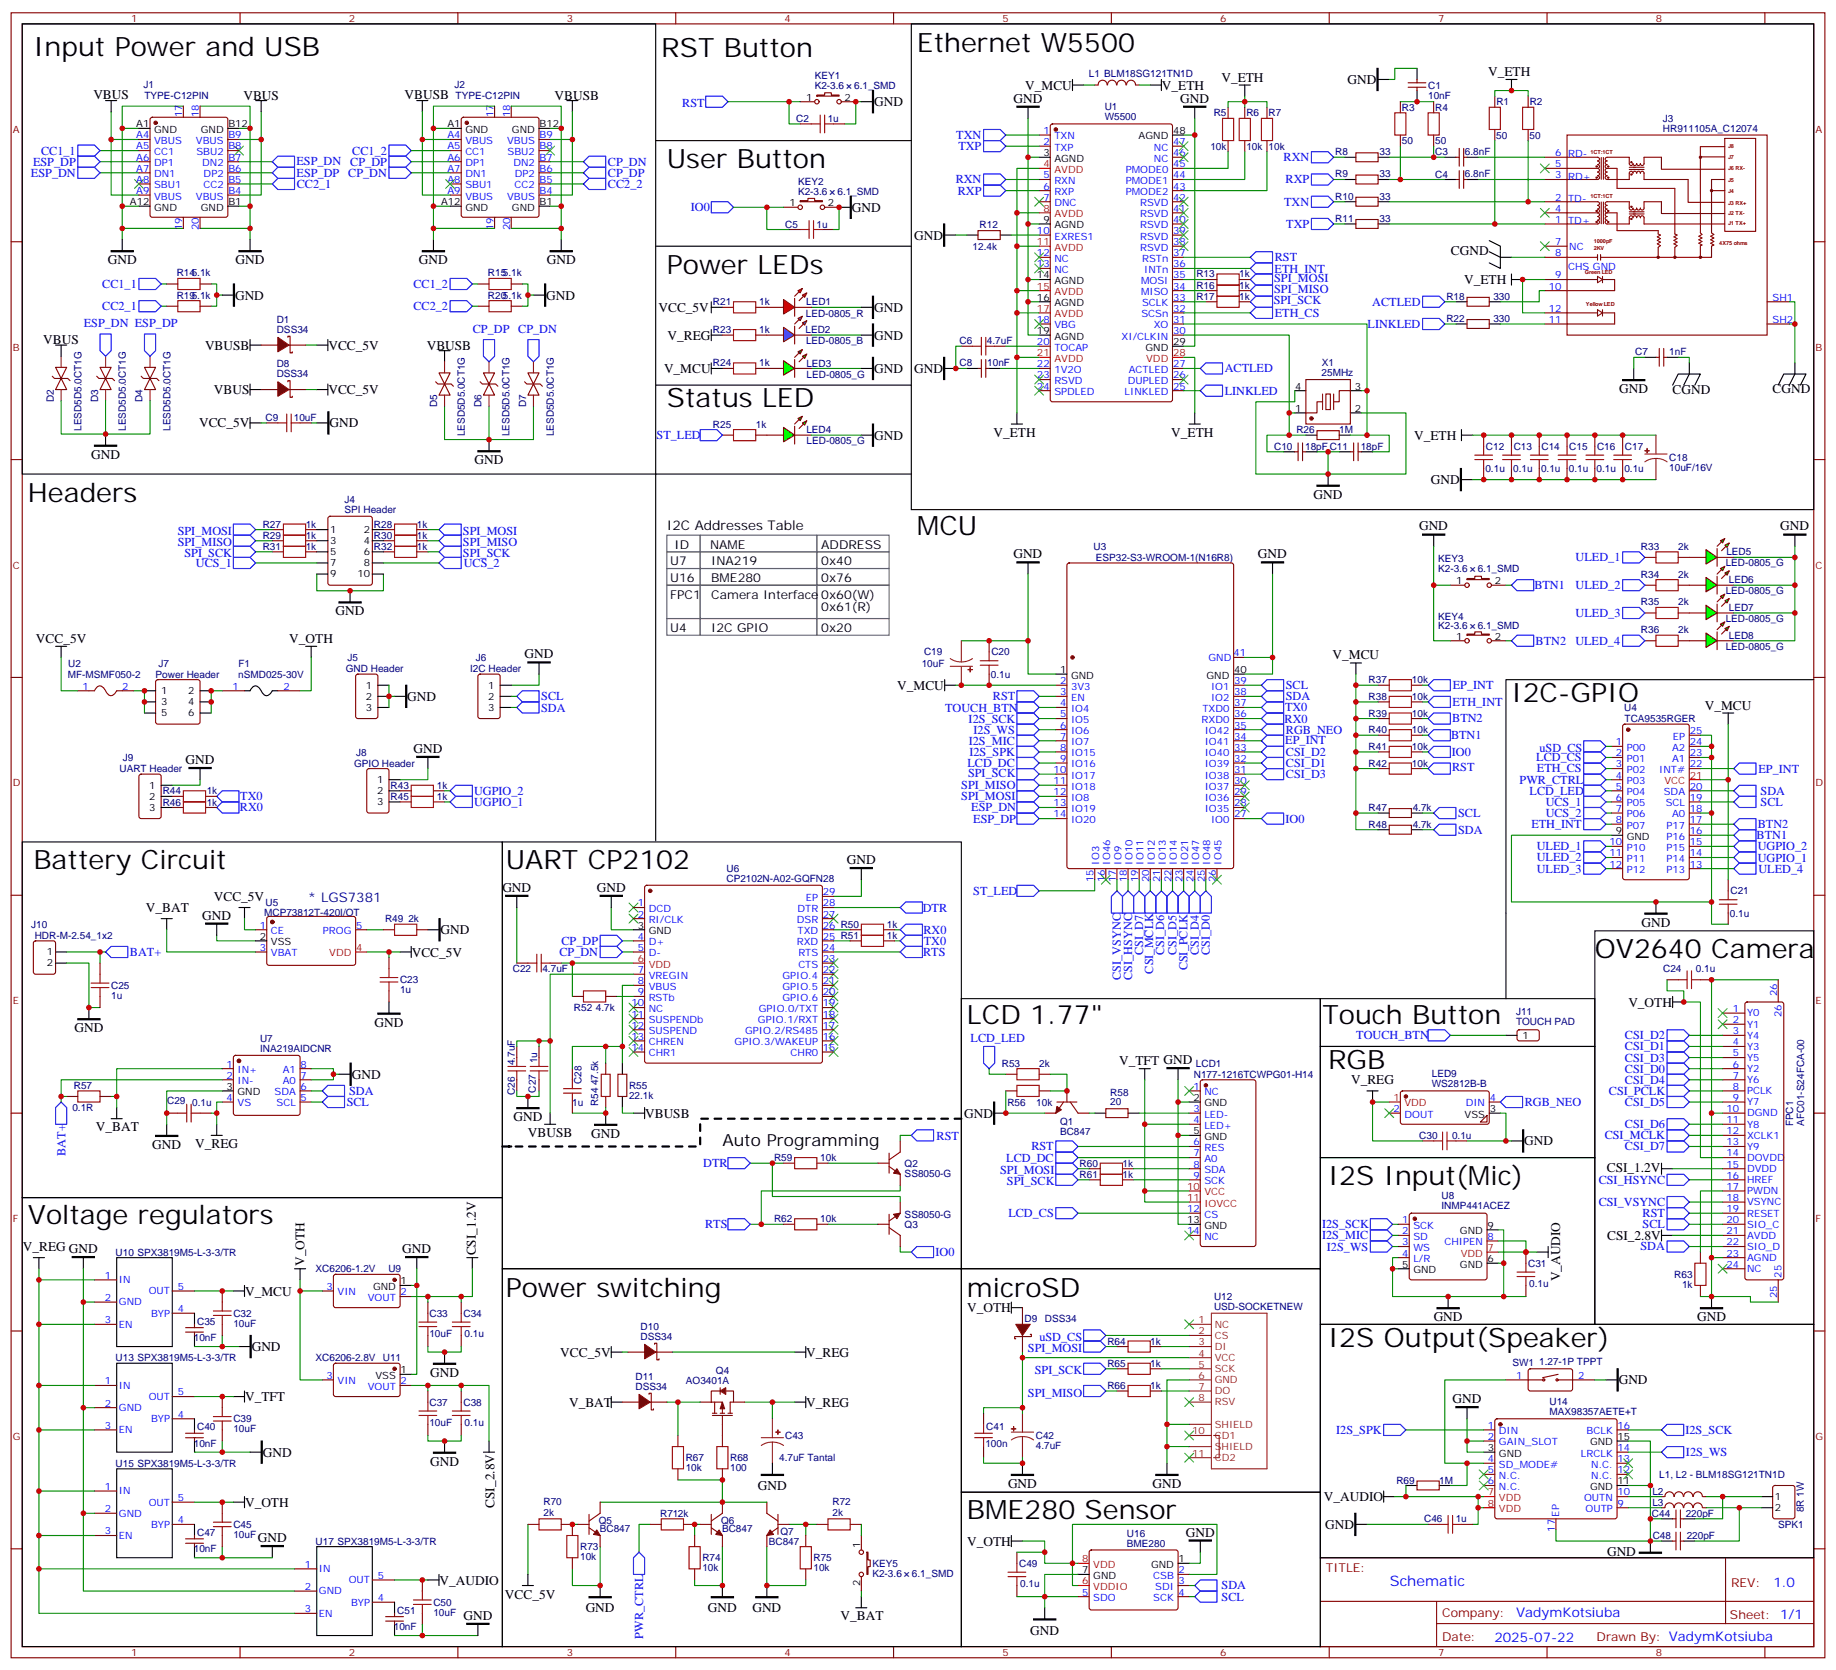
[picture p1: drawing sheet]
<svg xmlns="http://www.w3.org/2000/svg" width="583mm" height="530mm" viewBox="0 0 583 530" stroke-linecap="round" stroke-linejoin="round" font-family="sans-serif">
<defs><g id="words">
<g font-size="8.5">
<text x="10.6" y="17.8">Input Power and USB</text>
<text x="291" y="16.4">Ethernet W5500</text>
<text x="209.9" y="18.2">RST Button</text>
<text x="211.7" y="53.4">User Button</text>
<text x="211.7" y="87">Power LEDs</text>
<text x="211.7" y="129.3">Status LED</text>
<text x="8.8" y="159.3">Headers</text>
<text x="291" y="169.9">MCU</text>
<text x="479.8" y="222.8">I2C-GPIO</text>
<text x="10.6" y="275.7">Battery Circuit</text>
<text x="160.5" y="275.7">UART CP2102</text>
<text x="506.2" y="303.9">OV2640 Camera</text>
<text x="306.9" y="325.1">LCD 1.77&quot;</text>
<text x="419.8" y="325.1">Touch Button</text>
<text x="421.6" y="339.2">RGB</text>
<text x="421.6" y="376.2">I2S Input(Mic)</text>
<text x="8.8" y="388.6">Voltage regulators</text>
<text x="160.5" y="411.5">Power switching</text>
<text x="306.9" y="411.5">microSD</text>
<text x="421.6" y="427.4">I2S Output(Speaker)</text>
<text x="306.9" y="482.1">BME280 Sensor</text>
</g>
<text font-size="5.3" x="229.3" y="363.9">Auto Programming</text>
<text font-size="4.6" fill="#00f" x="441.2" y="503.4">Schematic</text>
<g font-size="4.2">
<text x="325.4" y="28.4">V_MCU</text>
<text x="368.8" y="28.4">V_ETH</text>
<text x="387.7" y="25.9">V_ETH</text>
<text x="427.7" y="26.7">GND</text>
<text x="472.4" y="24.1">V_ETH</text>
<text x="29.6" y="31.6">VBUS</text>
<text x="77.3" y="31.6">VBUS</text>
<text x="128.4" y="31.6">VBUSB</text>
<text x="176" y="31.6">VBUSB</text>
<text x="277.5" y="33.8">GND</text>
<text x="321.7" y="32.6">GND</text>
<text x="374.6" y="32.6">GND</text>
<text x="270.4" y="67.2">GND</text>
<text x="290.2" y="76">GND</text>
<text x="34.2" y="83.8">GND</text>
<text x="74.8" y="83.8">GND</text>
<text x="133" y="83.8">GND</text>
<text x="173.6" y="83.8">GND</text>
<text x="460.6" y="80.8">CGND</text>
<text x="74.6" y="95.1">GND</text>
<text x="173.4" y="95.1">GND</text>
<text x="464.8" y="90.2">V_ETH</text>
<text x="209" y="99">VCC_5V</text>
<text x="277.5" y="99">GND</text>
<text x="211.9" y="107.8">V_REG</text>
<text x="277.5" y="107.8">GND</text>
<text x="13.8" y="109.2">VBUS</text>
<text x="65.1" y="111">VBUSB</text>
<text x="104.2" y="111">VCC_5V</text>
<text x="135.5" y="110.9">VBUSB</text>
<text x="210.8" y="118.4">V_MCU</text>
<text x="277.5" y="118.4">GND</text>
<text x="290.2" y="118.4">GND</text>
<text x="67.9" y="125.1">VBUS</text>
<text x="104.2" y="125.1">VCC_5V</text>
<text x="514" y="124.8">GND</text>
<text x="530.9" y="125.1">CGND</text>
<text x="562.7" y="124.7">CGND</text>
<text x="63.2" y="135.7">VCC_5V</text>
<text x="104.6" y="135.7">GND</text>
<text x="277.5" y="139.6">GND</text>
<text x="315.3" y="138.5">V_ETH</text>
<text x="371.8" y="138.5">V_ETH</text>
<text x="448.9" y="139.5">V_ETH</text>
<text x="28.9" y="145.6">GND</text>
<text x="150.6" y="147.4">GND</text>
<text x="454.2" y="153.7">GND</text>
<text x="417" y="158.3">GND</text>
<text x="211.7" y="168.1">I2C Addresses Table</text>
<text x="450.4" y="168.3">GND</text>
<text x="565.1" y="168.3">GND</text>
<text x="321.7" y="177.1">GND</text>
<text x="399.3" y="177.1">GND</text>
<text x="106.5" y="195.3">GND</text>
<text x="11.4" y="204">VCC_5V</text>
<text x="91.8" y="204">V_OTH</text>
<text x="166.5" y="209">GND</text>
<text x="423" y="209.2">V_MCU</text>
<text x="284.8" y="218.9">V_MCU</text>
<text x="129.3" y="222.5">GND</text>
<text x="541.1" y="225.2">V_MCU</text>
<text x="131.2" y="239">GND</text>
<text x="58.9" y="242.5">GND</text>
<text x="268.8" y="274.3">GND</text>
<text x="67.9" y="285.9">VCC_5V</text>
<text x="159.5" y="283.1">GND</text>
<text x="189.4" y="283.1">GND</text>
<text x="46.3" y="289.5">V_BAT</text>
<text x="64.2" y="291.9">GND</text>
<text x="139.9" y="296.6">GND</text>
<text x="521.1" y="294.1">GND</text>
<text x="130.7" y="303.6">VCC_5V</text>
<text x="516.9" y="319.5">V_OTH</text>
<text x="23.6" y="327.6">GND</text>
<text x="118.9" y="325.9">GND</text>
<text x="355.2" y="338.1">V_TFT GND</text>
<text x="111.7" y="342.4">GND</text>
<text x="428.9" y="344.2">V_REG</text>
<text x="30.5" y="359">V_BAT</text>
<text x="163" y="355.8">GND</text>
<text x="204.8" y="354.7">VBUSB</text>
<text x="306" y="354.7">GND</text>
<text x="48.3" y="364.7">GND</text>
<text x="62" y="364.3">V_REG</text>
<text x="167.6" y="360.8">VBUSB</text>
<text x="187.7" y="361.1">GND</text>
<text x="483.8" y="363.6">GND</text>
<text x="510.1" y="372.1">CSI_1.2V</text>
<text x="510.2" y="393.5">CSI_2.8V</text>
<text x="7.3" y="397.1">V_REG GND</text>
<text x="96.7" y="401.8" transform="rotate(-90 96.7 401.8)">V_OTH</text>
<text x="127.7" y="397.7">GND</text>
<text x="151" y="398.5" transform="rotate(-90 151 398.5)">CSI_1.2V</text>
<text x="495.3" y="406.7" transform="rotate(-90 495.3 406.7)">V_AUDIO</text>
<text x="77.8" y="411.2">V_MCU</text>
<text x="307" y="416.5">V_OTH</text>
<text x="455.1" y="419.3">GND</text>
<text x="538.7" y="419.4">GND</text>
<text x="79.9" y="428.8">GND</text>
<text x="177.9" y="430.6">VCC_5V</text>
<text x="255.9" y="430.6">V_REG</text>
<text x="136.5" y="437">GND</text>
<text x="513.8" y="439.4">GND</text>
<text x="77.8" y="444.7">V_TFT</text>
<text x="180.7" y="446.5">V_BAT</text>
<text x="255.9" y="446.5">V_REG</text>
<text x="461.1" y="445.3">GND</text>
<text x="83.4" y="462.3">GND</text>
<text x="136.5" y="465.2">GND</text>
<text x="240.6" y="473">GND</text>
<text x="320" y="472.3">GND</text>
<text x="365.8" y="472.3">GND</text>
<text x="77.8" y="478.2">V_OTH</text>
<text x="157" y="478.6" transform="rotate(-90 157 478.6)">CSI_2.8V</text>
<text x="420.2" y="476.5">V_AUDIO</text>
<text x="420.7" y="485.3">GND</text>
<text x="81.8" y="489.4">GND</text>
<text x="307" y="490.6">V_OTH</text>
<text x="376.4" y="487.7">GND</text>
<text x="510.1" y="493.7">GND</text>
<text x="139.5" y="502.9">V_AUDIO</text>
<text x="160.3" y="507.5">VCC_5V</text>
<text x="147.1" y="514.1">GND</text>
<text x="185.9" y="511.8">GND</text>
<text x="224.7" y="511.8">GND</text>
<text x="238.8" y="511.8">GND</text>
<text x="266.8" y="514.3">V_BAT</text>
<text x="327" y="518.8">GND</text>
</g>
<text font-size="4.2" fill="#009" x="97.7" y="286.3">* LGS7381</text>
<g font-size="4.2" fill="#00f">
<text x="562.9" y="503.7">1.0</text>
<text x="481.3" y="513.2">VadymKotsiuba</text>
<text x="474.4" y="521">2025-07-22</text>
</g>
<g font-size="3.9" fill="#00f">
<text x="216.6" y="34">RST</text>
<text x="303.5" y="44.1">TXN</text>
<text x="304.2" y="47.6">TXP</text>
<text x="10.5" y="52.6">ESP_DP</text>
<text x="13" y="49.1">CC1_1</text>
<text x="94.1" y="52.5">ESP_DN</text>
<text x="111.2" y="52.6">CP_DP</text>
<text x="111.8" y="49.1">CC1_2</text>
<text x="192.9" y="52.7">CP_DN</text>
<text x="407.4" y="51.2">RXN</text>
<text x="9.8" y="56.1">ESP_DN</text>
<text x="94.2" y="56.1">ESP_DP</text>
<text x="94.2" y="59.6">CC2_1</text>
<text x="110.5" y="56.1">CP_DN</text>
<text x="193" y="59.7">CC2_2</text>
<text x="193" y="56.2">CP_DP</text>
<text x="303.4" y="58.2">RXN</text>
<text x="408.1" y="58.2">RXP</text>
<text x="304" y="61.8">RXP</text>
<text x="407.6" y="65.3">TXN</text>
<text x="219.3" y="67">IO0</text>
<text x="408.3" y="72.3">TXP</text>
<text x="404.6" y="82.8">RST</text>
<text x="404.5" y="89.5">SPI_MOSI</text>
<text x="404.6" y="86.6">ETH_INT</text>
<text x="32.4" y="91.4">CC1_1</text>
<text x="131.2" y="91.4">CC1_2</text>
<text x="404.5" y="93">SPI_MISO</text>
<text x="32.4" y="98.4">CC2_1</text>
<text x="131.2" y="98.4">CC2_2</text>
<text x="404.3" y="96.5">SPI_SCK</text>
<text x="404.6" y="100.6">ETH_CS</text>
<text x="435.6" y="97">ACTLED</text>
<text x="26.6" y="103.8">ESP_DN ESP_DP</text>
<text x="150.1" y="105.6">CP_DP</text>
<text x="164.5" y="105.6">CP_DN</text>
<text x="434.1" y="104.1">LINKLED</text>
<text x="388.8" y="118.2">ACTLED</text>
<text x="388.8" y="125.3">LINKLED</text>
<text x="208.4" y="139.3">ST_LED</text>
<text x="56.4" y="169.9">SPI_MOSI</text>
<text x="56.4" y="173.4">SPI_MISO</text>
<text x="146.9" y="169.9">SPI_MOSI</text>
<text x="146.9" y="173.4">SPI_MISO</text>
<text x="58.6" y="176.9">SPI_SCK</text>
<text x="62.2" y="179.9">UCS_1</text>
<text x="146.9" y="176.9">SPI_SCK</text>
<text x="147.2" y="179.9">UCS_2</text>
<text x="500.1" y="178.2">ULED_1</text>
<text x="487" y="187">BTN1</text>
<text x="500.1" y="187">ULED_2</text>
<text x="500.1" y="195.8">ULED_3</text>
<text x="487.4" y="204.6">BTN2</text>
<text x="500.1" y="204.6">ULED_4</text>
<text x="408.2" y="218.8">SCL</text>
<text x="461.2" y="218.7">EP_INT</text>
<text x="171.8" y="225.9">SDA</text>
<text x="171.8" y="222.3">SCL</text>
<text x="300" y="225.8">TOUCH_BTN</text>
<text x="315.2" y="222.2">RST</text>
<text x="407.9" y="225.8">TX0</text>
<text x="408.1" y="222.3">SDA</text>
<text x="461" y="224.1">ETH_INT</text>
<text x="307.5" y="229.3">I2S_SCK</text>
<text x="309" y="233">I2S_WS</text>
<text x="407.8" y="229.3">RX0</text>
<text x="408.2" y="232.9">RGB_NEO</text>
<text x="461" y="229.3">BTN2</text>
<text x="307.5" y="236.4">I2S_MIC</text>
<text x="307.7" y="239.9">I2S_SPK</text>
<text x="408" y="236.3">EP_INT</text>
<text x="408.2" y="239.9">CSI_D2</text>
<text x="460.6" y="234.7">BTN1</text>
<text x="460.8" y="239.9">IO0</text>
<text x="488.7" y="238.7">uSD_CS</text>
<text x="307.1" y="243.4">LCD_DC</text>
<text x="408.2" y="243.5">CSI_D1</text>
<text x="460.9" y="244.7">RST</text>
<text x="487.6" y="241.7">LCD_CS</text>
<text x="487.8" y="245.2">ETH_CS</text>
<text x="558.2" y="245.2">EP_INT</text>
<text x="305.1" y="250.3">SPI_MISO</text>
<text x="307.3" y="246.8">SPI_SCK</text>
<text x="408.2" y="247">CSI_D3</text>
<text x="482.3" y="248.7">PWR_CTRL</text>
<text x="76.2" y="257.6">RX0</text>
<text x="76.3" y="254">TX0</text>
<text x="150.5" y="252.3">UGPIO_2</text>
<text x="150.5" y="255.8">UGPIO_1</text>
<text x="305.1" y="253.8">SPI_MOSI</text>
<text x="308.3" y="257.6">ESP_DN</text>
<text x="485.5" y="252.3">LCD_LED</text>
<text x="490.6" y="255.8">UCS_1</text>
<text x="558.9" y="252.2">SDA</text>
<text x="558.9" y="255.8">SCL</text>
<text x="308.9" y="261.1">ESP_DP</text>
<text x="408.1" y="261.1">IO0</text>
<text x="462.8" y="259.4">SCL</text>
<text x="486.1" y="262.8">ETH_INT</text>
<text x="490.6" y="259.3">UCS_2</text>
<text x="558" y="262.8">BTN2</text>
<text x="462.8" y="264.7">SDA</text>
<text x="487.8" y="269.9">ULED_1</text>
<text x="557.6" y="266.4">BTN1</text>
<text x="557.9" y="269.9">UGPIO_2</text>
<text x="487.8" y="273.4">ULED_2</text>
<text x="557.9" y="273.4">UGPIO_1</text>
<text x="487.8" y="276.9">ULED_3</text>
<text x="558.2" y="276.9">ULED_4</text>
<text x="308.9" y="284">ST_LED</text>
<text x="292.9" y="289.3">DTR</text>
<text x="178.2" y="299.8">CP_DP</text>
<text x="293.1" y="296.4">RX0</text>
<text x="293.2" y="299.9">TX0</text>
<text x="41.3" y="303.4">BAT+</text>
<text x="177.6" y="303.4">CP_DN</text>
<text x="293" y="303.4">RTS</text>
<text x="362.9" y="303" transform="rotate(-90 362.9 303)">CSI_D7</text>
<text x="369.6" y="303" transform="rotate(-90 369.6 303)">CSI_D6</text>
<text x="373.5" y="303" transform="rotate(-90 373.5 303)">CSI_D5</text>
<text x="380.5" y="303" transform="rotate(-90 380.5 303)">CSI_D4</text>
<text x="384" y="303" transform="rotate(-90 384 303)">CSI_D0</text>
<text x="355.8" y="311" transform="rotate(-90 355.8 311)">CSI_VSYNC</text>
<text x="359.3" y="311" transform="rotate(-90 359.3 311)">CSI_HSYNC</text>
<text x="366" y="309" transform="rotate(-90 366 309)">CSI_MCLK</text>
<text x="377" y="308" transform="rotate(-90 377 308)">CSI_PCLK</text>
<text x="430.5" y="329.9">TOUCH_BTN</text>
<text x="515.8" y="329.9">CSI_D2</text>
<text x="308.1" y="330.6">LCD_LED</text>
<text x="515.8" y="333.4">CSI_D1</text>
<text x="515.8" y="336.9">CSI_D3</text>
<text x="515.8" y="340.4">CSI_D0</text>
<text x="110.8" y="347.4">SDA</text>
<text x="510.7" y="347.5">CSI_PCLK</text>
<text x="515.8" y="344">CSI_D4</text>
<text x="110.1" y="351">SCL</text>
<text x="484" y="351">RGB_NEO</text>
<text x="515.8" y="351">CSI_D5</text>
<text x="515.8" y="358.1">CSI_D6</text>
<text x="297.3" y="361.7">RST</text>
<text x="327.4" y="365.1">RST</text>
<text x="509.4" y="361.6">CSI_MCLK</text>
<text x="515.8" y="365.1">CSI_D7</text>
<text x="20.8" y="366.9" transform="rotate(-90 20.8 366.9)">BAT+</text>
<text x="223.2" y="370.5">DTR</text>
<text x="319.4" y="368.7">LCD_DC</text>
<text x="317.5" y="372.7">SPI_MOSI</text>
<text x="319.6" y="376.2">SPI_SCK</text>
<text x="507.5" y="375.7">CSI_HSYNC</text>
<text x="507.5" y="382.8">CSI_VSYNC</text>
<text x="223.8" y="389.9">RTS</text>
<text x="320.1" y="386.3">LCD_CS</text>
<text x="419.6" y="389.8">I2S_SCK</text>
<text x="521.4" y="386.3">RST</text>
<text x="521.4" y="389.7">SCL</text>
<text x="419.7" y="393.4">I2S_MIC</text>
<text x="296.9" y="398.7">IO0</text>
<text x="421.2" y="397">I2S_WS</text>
<text x="520.7" y="396.8">SDA</text>
<text x="329.9" y="425.6">uSD_CS</text>
<text x="326.3" y="429.2">SPI_MOSI</text>
<text x="328.5" y="436.2">SPI_SCK</text>
<text x="326.3" y="443.3">SPI_MISO</text>
<text x="424.1" y="455.1">I2S_SPK</text>
<text x="535" y="455.1">I2S_SCK</text>
<text x="535.2" y="462.3">I2S_WS</text>
<text x="387.8" y="504.4">SDA</text>
<text x="387.8" y="508">SCL</text>
<text x="204.1" y="520.1" transform="rotate(-90 204.1 520.1)">PWR_CTRL</text>
</g>
<g font-size="3.9">
<text x="212.7" y="179.4">U7</text>
<text x="214.1" y="174.1">ID</text>
<text x="225.4" y="174.1">NAME</text>
<text x="225.8" y="179.4">INA219</text>
<text x="260.7" y="174.1">ADDRESS</text>
<text x="260.7" y="179.4">0x40</text>
<text x="212.7" y="184.7">U16</text>
<text x="225.8" y="184.7">BME280</text>
<text x="260.7" y="184.7">0x76</text>
<text x="212.7" y="190">FPC1</text>
<text x="225.8" y="190">Camera Interface</text>
<text x="260.7" y="190">0x60(W)</text>
<text x="260.7" y="193.9">0x61(R)</text>
<text x="212.7" y="200.6">U4</text>
<text x="225.8" y="200.6">I2C GPIO</text>
<text x="260.7" y="200.6">0x20</text>
</g>
<g font-size="3.9" fill="#800">
<text x="420.9" y="499">TITLE:</text>
<text x="549.5" y="503.7">REV:</text>
<text x="457.8" y="513.2">Company:</text>
<text x="549.1" y="513.8">Sheet: 1/1</text>
<text x="457.8" y="520.9">Date:</text>
<text x="506.8" y="521">Drawn By: VadymKotsiuba</text>
</g>
<g font-size="3.2" fill="#800">
<text x="41.6" y="7.1">1</text>
<text x="110.8" y="7.1">2</text>
<text x="179.9" y="7.1">3</text>
<text x="249.1" y="7.1">4</text>
<text x="318.2" y="7.1">5</text>
<text x="387.3" y="7.1">6</text>
<text x="456.5" y="7.1">7</text>
<text x="525.6" y="7.1">8</text>
<text x="4.1" y="42.2">A</text>
<text x="576.3" y="42.2">A</text>
<text x="4.1" y="111.3">B</text>
<text x="576.3" y="111.3">B</text>
<text x="4.1" y="180.4">C</text>
<text x="576.3" y="180.4">C</text>
<text x="4.1" y="249.6">D</text>
<text x="576.3" y="249.6">D</text>
<text x="4.1" y="318.7">E</text>
<text x="576.3" y="318.7">E</text>
<text x="4.1" y="387.9">F</text>
<text x="576.3" y="387.9">F</text>
<text x="4.1" y="457">G</text>
<text x="576.3" y="457">G</text>
<text x="41.6" y="525.6">1</text>
<text x="110.8" y="525.6">2</text>
<text x="179.9" y="525.6">3</text>
<text x="249.1" y="525.6">4</text>
<text x="318.2" y="525.6">5</text>
<text x="387.3" y="525.6">6</text>
<text x="456.5" y="525.6">7</text>
<text x="525.6" y="525.6">8</text>
</g>
<g font-size="3.2" fill="#000080">
<text x="45.5" y="27.8">J1</text>
<text x="144.3" y="27.8">J2</text>
<text x="258.6" y="28.4">K2-3.6</text>
<text x="258.6" y="25.2">KEY1</text>
<text x="271.1" y="28.4">6.1_SMD</text>
<text x="345.7" y="24.6">L1 BLM18SG121TN1D</text>
<text x="453.3" y="28.1">C1</text>
<text x="45.8" y="31.3">TYPE-C12PIN</text>
<text x="144.6" y="31.3">TYPE-C12PIN</text>
<text x="350.7" y="34.9">U1</text>
<text x="445" y="35.2">R3</text>
<text x="453.3" y="31.3">10nF</text>
<text x="455.6" y="35.2">R4</text>
<text x="475" y="33.4">R1</text>
<text x="485.6" y="33.4">R2</text>
<text x="252.7" y="38.7">C2</text>
<text x="262.8" y="38.7">1u</text>
<text x="350.7" y="38.2">W5500</text>
<text x="385.3" y="36.9">R5</text>
<text x="395.6" y="36.9">R6</text>
<text x="402.7" y="36.9">R7</text>
<text x="527.8" y="41.8">HR911105A_C12074</text>
<text x="527.8" y="38.6">J3</text>
<text x="384.2" y="47.5">10k</text>
<text x="395.6" y="47.5">10k</text>
<text x="402.7" y="47.5">10k</text>
<text x="445" y="45.8">50</text>
<text x="455.5" y="45.8">50</text>
<text x="475" y="44">50</text>
<text x="485.5" y="44">50</text>
<text x="423.8" y="49.3">R8</text>
<text x="437.9" y="49.3">33</text>
<text x="455.6" y="49.3">C3</text>
<text x="465" y="49.3">6.8nF</text>
<text x="253.3" y="58.7">KEY2</text>
<text x="423.8" y="56.3">R9</text>
<text x="437.9" y="56.3">33</text>
<text x="455.6" y="56.4">C4</text>
<text x="465" y="56.3">6.8nF</text>
<text x="253.3" y="61.9">K2-3.6</text>
<text x="265.8" y="61.9">6.1_SMD</text>
<text x="423.8" y="63.4">R10</text>
<text x="437.9" y="63.4">33</text>
<text x="423.8" y="70.4">R11</text>
<text x="437.9" y="70.4">33</text>
<text x="249.2" y="72.2">C5</text>
<text x="259.2" y="72.2">1u</text>
<text x="311" y="72.2">R12</text>
<text x="308.7" y="79.3">12.4k</text>
<text x="56.1" y="87.8">R145.1k</text>
<text x="154.9" y="87.8">R155.1k</text>
<text x="379.7" y="88.1">R13</text>
<text x="393.4" y="88.1">1k</text>
<text x="56.1" y="94.8">R195.1k</text>
<text x="154.9" y="94.8">R205.1k</text>
<text x="379.7" y="91.6">R16</text>
<text x="379.7" y="95.1">R17</text>
<text x="393.4" y="91.6">1k</text>
<text x="393.4" y="95.1">1k</text>
<text x="459.1" y="95.2">R18</text>
<text x="474" y="95.2">330</text>
<text x="226.3" y="96.9">R21</text>
<text x="241" y="96.9">1k</text>
<text x="255.8" y="100.5">LED-0805_R</text>
<text x="255.9" y="96.9">LED1</text>
<text x="87.9" y="105.7">DSS34</text>
<text x="87.9" y="102.5">D1</text>
<text x="226.3" y="105.7">R23</text>
<text x="241" y="105.7">1k</text>
<text x="255.7" y="105.7">LED2</text>
<text x="459.1" y="102.2">R22</text>
<text x="474" y="102.2">330</text>
<text x="255.9" y="109.3">LED-0805_B</text>
<text x="304.6" y="109.3">C6</text>
<text x="313.3" y="109.2">4.7uF</text>
<text x="519.1" y="112.8">C7</text>
<text x="529.9" y="112.8">1nF</text>
<text x="87.9" y="119.8">DSS34</text>
<text x="87.9" y="116.6">D8</text>
<text x="226.3" y="116.3">R24</text>
<text x="241" y="116.3">1k</text>
<text x="256" y="116.3">LED3</text>
<text x="256" y="119.9">LED-0805_G</text>
<text x="304.6" y="116.3">C8</text>
<text x="313.4" y="116.3">10nF</text>
<text x="419.5" y="119.3">25MHz</text>
<text x="419.6" y="116.2">X1</text>
<text x="17" y="127.5" transform="rotate(-90 17 127.5)">D2</text>
<text x="31.2" y="127.5" transform="rotate(-90 31.2 127.5)">D3</text>
<text x="45.3" y="127.5" transform="rotate(-90 45.3 127.5)">D4</text>
<text x="138.8" y="129.3" transform="rotate(-90 138.8 129.3)">D5</text>
<text x="152.9" y="129.3" transform="rotate(-90 152.9 129.3)">D6</text>
<text x="167" y="129.3" transform="rotate(-90 167 129.3)">D7</text>
<text x="25.9" y="136.7" transform="rotate(-90 25.9 136.7)">LESD5D5.0CT1G</text>
<text x="40" y="136.7" transform="rotate(-90 40 136.7)">LESD5D5.0CT1G</text>
<text x="54.1" y="136.7" transform="rotate(-90 54.1 136.7)">LESD5D5.0CT1G</text>
<text x="84.3" y="133.6">C9</text>
<text x="93.3" y="133.6">10uF</text>
<text x="226.3" y="135.7">R25</text>
<text x="239.9" y="135.7">1k</text>
<text x="256" y="137.5">LED4</text>
<text x="411.5" y="137.5">R26</text>
<text x="425.1" y="137.5">1M</text>
<text x="147.6" y="138.5" transform="rotate(-90 147.6 138.5)">LESD5D5.0CT1G</text>
<text x="161.7" y="138.5" transform="rotate(-90 161.7 138.5)">LESD5D5.0CT1G</text>
<text x="175.8" y="138.5" transform="rotate(-90 175.8 138.5)">LESD5D5.0CT1G</text>
<text x="256" y="141">LED-0805_G</text>
<text x="404.4" y="142.8">C10</text>
<text x="414.3" y="142.8">18pF C11</text>
<text x="431.9" y="142.8">18pF</text>
<text x="471.7" y="142.8">C12</text>
<text x="480.5" y="142.8">C13</text>
<text x="489.3" y="142.8">C14</text>
<text x="498.1" y="142.8">C15</text>
<text x="507" y="142.8">C16</text>
<text x="515.8" y="142.8">C17</text>
<text x="471.5" y="149.8">0.1u</text>
<text x="480.3" y="149.8">0.1u</text>
<text x="489.2" y="149.8">0.1u</text>
<text x="498" y="149.8">0.1u</text>
<text x="506.8" y="149.8">0.1u</text>
<text x="515.6" y="149.8">0.1u</text>
<text x="529.9" y="149.5">10uF/16V</text>
<text x="529.9" y="146.3">C18</text>
<text x="109.4" y="159.6">J4</text>
<text x="83.4" y="167.4">R27</text>
<text x="97" y="167.4">1k</text>
<text x="109.4" y="162.8">SPI Header</text>
<text x="118.7" y="167.4">R28</text>
<text x="132.3" y="167.4">1k</text>
<text x="83.4" y="171">R29</text>
<text x="97" y="171">1k</text>
<text x="118.7" y="171">R30</text>
<text x="132.3" y="171">1k</text>
<text x="83.4" y="174.5">R31</text>
<text x="97" y="174.5">1k</text>
<text x="118.7" y="174.5">R32</text>
<text x="132.3" y="174.5">1k</text>
<text x="347.1" y="174.6">U3</text>
<text x="347.8" y="178.1">ESP32-S3-WROOM-1(N16R8)</text>
<text x="456.5" y="178.4">KEY3</text>
<text x="520.9" y="174.5">R33</text>
<text x="532.7" y="174.5">2k</text>
<text x="547.8" y="179.8">LED-0805_G</text>
<text x="548" y="176.3">LED5</text>
<text x="456.5" y="181.6">K2-3.6</text>
<text x="469" y="181.6">6.1_SMD</text>
<text x="520.9" y="183.4">R34</text>
<text x="532.7" y="183.4">2k</text>
<text x="548.8" y="185.1">LED6</text>
<text x="547.8" y="188.6">LED-0805_G</text>
<text x="456.5" y="196.7">KEY4</text>
<text x="520.9" y="192.2">R35</text>
<text x="532.7" y="192.2">2k</text>
<text x="547.8" y="197.4">LED-0805_G</text>
<text x="548.8" y="193.9">LED7</text>
<text x="456.5" y="199.6">K2-3.6</text>
<text x="469" y="199.6">6.1_SMD</text>
<text x="520.9" y="201">R36</text>
<text x="532.7" y="201">2k</text>
<text x="548.8" y="202.8">LED8</text>
<text x="110.3" y="209.8">J5</text>
<text x="151" y="209.8">J6</text>
<text x="293.3" y="208">C19</text>
<text x="314.7" y="208">C20</text>
<text x="547.8" y="206.3">LED-0805_G</text>
<text x="21.5" y="215.1">MF-MSMF050-2</text>
<text x="21.7" y="211.6">U2</text>
<text x="49.4" y="215.1">Power Header</text>
<text x="50.3" y="211.5">J7</text>
<text x="75.6" y="215.1">nSMD025-30V</text>
<text x="75.7" y="211.6">F1</text>
<text x="109.8" y="213.4">GND Header</text>
<text x="149.2" y="213.4">I2C Header</text>
<text x="292.6" y="211.5">10uF</text>
<text x="314.5" y="215.1">0.1u</text>
<text x="434.4" y="216.8">R37</text>
<text x="448.2" y="216.9">10k</text>
<text x="434.4" y="222.1">R38</text>
<text x="434.4" y="227.4">R39</text>
<text x="448.2" y="222.2">10k</text>
<text x="448.2" y="227.4">10k</text>
<text x="515.6" y="225.7">U4</text>
<text x="434.4" y="232.7">R40</text>
<text x="448.2" y="232.7">10k</text>
<text x="515.7" y="229.2">TCA9535RGER</text>
<text x="113" y="239.8">J8</text>
<text x="434.4" y="238">R41</text>
<text x="448.2" y="238">10k</text>
<text x="37.9" y="245.1">UART Header</text>
<text x="39" y="241.6">J9</text>
<text x="112.4" y="243.4">GPIO Header</text>
<text x="434.4" y="243.3">R42</text>
<text x="448.2" y="243.3">10k</text>
<text x="124" y="250.4">R43</text>
<text x="138.7" y="250.4">1k</text>
<text x="51.7" y="252.1">R44</text>
<text x="51.7" y="255.7">R46</text>
<text x="65.6" y="252.1">1k</text>
<text x="65.6" y="255.7">1k</text>
<text x="124" y="253.9">R45</text>
<text x="138.7" y="253.9">1k</text>
<text x="434.4" y="257.4">R47</text>
<text x="448.4" y="257.4">4.7k</text>
<text x="434.4" y="262.7">R48</text>
<text x="448.4" y="262.7">4.7k</text>
<text x="230.6" y="279.9">CP2102N-A02-GQFN28</text>
<text x="230.6" y="276.7">U6</text>
<text x="84.3" y="287.4">U5</text>
<text x="549.3" y="283.9">C21</text>
<text x="83.8" y="290.6">MCP73812T-420I/OT</text>
<text x="122.2" y="292.7">R49</text>
<text x="129.6" y="292.7">2k</text>
<text x="549.1" y="290.9">0.1u</text>
<text x="9.9" y="294.5">J10</text>
<text x="11" y="297.9">HDR-M-2.54_1x2</text>
<text x="281.5" y="294.5">1k</text>
<text x="281.5" y="298">1k</text>
<text x="162.8" y="308.6">C22</text>
<text x="172.2" y="308.6">4.7uF</text>
<text x="527.9" y="308.6">C24</text>
<text x="538.3" y="308.6">0.1u</text>
<text x="35.3" y="317">1u</text>
<text x="35.3" y="313.9">C25</text>
<text x="127" y="315.3">1u</text>
<text x="127" y="312.1">C23</text>
<text x="182.2" y="320.9">R52</text>
<text x="189.1" y="320.9">4.7k</text>
<text x="481.2" y="322.3">J11</text>
<text x="481.2" y="325.4">TOUCH PAD</text>
<text x="82.6" y="333.9">INA219AIDCNR</text>
<text x="82.6" y="330.7">U7</text>
<text x="163.4" y="338.1" transform="rotate(-90 163.4 338.1)">4.7uF</text>
<text x="170.5" y="337.5" transform="rotate(-90 170.5 337.5)">1u</text>
<text x="318" y="338.6">R53</text>
<text x="329.8" y="338.6">2k</text>
<text x="379.6" y="338.6">LCD1</text>
<text x="454.5" y="341.8">LED9</text>
<text x="23.4" y="345.6">R57</text>
<text x="163.4" y="347.5" transform="rotate(-90 163.4 347.5)">C26</text>
<text x="170.1" y="346.8" transform="rotate(-90 170.1 346.8)">C27</text>
<text x="184.6" y="344" transform="rotate(-90 184.6 344)">C28</text>
<text x="189.9" y="344.5" transform="rotate(-90 189.9 344.5)">47.5k</text>
<text x="199.7" y="345.7">R55</text>
<text x="352.4" y="347.7">R58</text>
<text x="379" y="342.1">N177-1216TCWPG01-H14</text>
<text x="454.5" y="345">WS2812B-B</text>
<text x="23" y="352.7">0.1R</text>
<text x="53.1" y="350.5">C29</text>
<text x="61" y="350.9">0.1u</text>
<text x="181.6" y="350.9">1u</text>
<text x="189.9" y="351" transform="rotate(-90 189.9 351)">R54</text>
<text x="199.7" y="348.8">22.1k</text>
<text x="319.8" y="350.9">R56</text>
<text x="328.9" y="350.9">10k</text>
<text x="352.4" y="350.8">20</text>
<text x="336.5" y="357">Q1</text>
<text x="569.2" y="357.5" transform="rotate(-90 569.2 357.5)">FPC1</text>
<text x="572.7" y="357.3" transform="rotate(-90 572.7 357.3)">AFC01-S24FCA-00</text>
<text x="336.5" y="360.2">BC847</text>
<text x="450.5" y="361.5">C30</text>
<text x="460.9" y="361.5">0.1u</text>
<text x="245.7" y="368.6">R59</text>
<text x="260.4" y="368.6">10k</text>
<text x="287.2" y="370.3">Q2</text>
<text x="342.7" y="370.3">R60</text>
<text x="356.3" y="370.3">1k</text>
<text x="287.2" y="373.5">SS8050-G</text>
<text x="342.7" y="373.9">R61</text>
<text x="356.3" y="373.8">1k</text>
<text x="457.6" y="383.8">INMP441ACEZ</text>
<text x="457.6" y="380.6">U8</text>
<text x="245.7" y="388">R62</text>
<text x="260.4" y="388">10k</text>
<text x="287.2" y="386.7">SS8050-G</text>
<text x="287.2" y="389.9">Q3</text>
<text x="36.7" y="398.5">U10 SPX3819M5-L-3-3/TR</text>
<text x="100.2" y="403.8">XC6206-1.2V</text>
<text x="123.3" y="403.8">U9</text>
<text x="485.1" y="402.1">C31</text>
<text x="531.5" y="405.6">R63</text>
<text x="385.4" y="412.5">U12</text>
<text x="485.4" y="408.4">0.1u</text>
<text x="533.9" y="408.8">1k</text>
<text x="74.1" y="418">C32</text>
<text x="136.3" y="417.9">C33</text>
<text x="147.1" y="417.9">C34</text>
<text x="325.2" y="419.7">D9</text>
<text x="331.7" y="419.7">DSS34</text>
<text x="385.4" y="415.7">USD-SOCKETNEW</text>
<text x="61.5" y="425.7">10nF</text>
<text x="62.6" y="420.4">C35</text>
<text x="74.1" y="421.1">10uF</text>
<text x="136.3" y="424.3">10uF</text>
<text x="147.4" y="424.3">0.1u</text>
<text x="203.4" y="425.3">DSS34</text>
<text x="203.4" y="422.1">D10</text>
<text x="351.5" y="426.7">R64</text>
<text x="365.1" y="426.7">1k</text>
<text x="36.7" y="432">U13 SPX3819M5-L-3-3/TR</text>
<text x="100.2" y="432.1">XC6206-2.8V</text>
<text x="121.5" y="432.1">U11</text>
<text x="201.7" y="438">D11</text>
<text x="227.3" y="436.2">Q4</text>
<text x="351.5" y="433.8">R65</text>
<text x="365.1" y="433.8">1k</text>
<text x="480.1" y="433.5">SW1</text>
<text x="488.6" y="433.4">1.27-1P TPPT</text>
<text x="201.7" y="441.1">DSS34</text>
<text x="217.7" y="439.4">AO3401A</text>
<text x="351.5" y="440.9">R66</text>
<text x="365.1" y="440.9">1k</text>
<text x="136.3" y="446.2">C37</text>
<text x="147.1" y="446.2">C38</text>
<text x="491.9" y="449.3">MAX98357AETE+T</text>
<text x="491.9" y="446.1">U14</text>
<text x="62.6" y="453.9">C40</text>
<text x="74.1" y="454.6">10uF</text>
<text x="74.1" y="451.5">C39</text>
<text x="136.3" y="452.5">10uF</text>
<text x="147.4" y="452.5">0.1u</text>
<text x="313.1" y="453.9">C41</text>
<text x="61.5" y="459.2">10nF</text>
<text x="249.2" y="456.7">C43</text>
<text x="312.8" y="459.2">100n</text>
<text x="328.8" y="459.9">4.7uF</text>
<text x="328.8" y="456.7">C42</text>
<text x="36.7" y="465.5">U15 SPX3819M5-L-3-3/TR</text>
<text x="217.7" y="467">10k</text>
<text x="217.7" y="463.8">R67</text>
<text x="231.8" y="467">100</text>
<text x="231.8" y="463.8">R68</text>
<text x="247.3" y="463.8">4.7uF Tantal</text>
<text x="443.2" y="470.9">R69</text>
<text x="456.9" y="470.9">1M</text>
<text x="526.7" y="469">L1, L2 - BLM18SG121TN1D</text>
<text x="172.5" y="477.8">R70</text>
<text x="264.2" y="477.8">R72</text>
<text x="524.5" y="474.4">L2</text>
<text x="524.5" y="477.9">L3</text>
<text x="74.1" y="485">C45</text>
<text x="172.5" y="481">2k</text>
<text x="190.1" y="483.6">Q5</text>
<text x="209.6" y="481.5">R712k</text>
<text x="228.9" y="483.6">Q6</text>
<text x="264.2" y="481">2k</text>
<text x="452.1" y="483.2">C46</text>
<text x="462.1" y="483.2">1u</text>
<text x="524.4" y="481.4">C44</text>
<text x="535.1" y="481.4">220pF</text>
<text x="564.5" y="484.9">SPK1</text>
<text x="572.6" y="480" transform="rotate(-90 572.6 480)">8R 1W</text>
<text x="62.6" y="487.4">C47</text>
<text x="74.1" y="488.2">10uF</text>
<text x="100.2" y="490.2">U17 SPX3819M5-L-3-3/TR</text>
<text x="190.4" y="486.4">BC847</text>
<text x="229.2" y="486.4">BC847</text>
<text x="244" y="490.3">BC847</text>
<text x="247.7" y="487.1">Q7</text>
<text x="357.7" y="490.9">BME280</text>
<text x="357.7" y="487.7">U16</text>
<text x="524.6" y="488.5">C48</text>
<text x="535.4" y="488.5">220pF</text>
<text x="61.5" y="492.7">10nF</text>
<text x="184.1" y="495.2">10k</text>
<text x="184.1" y="492">R73</text>
<text x="223" y="495.6">R74</text>
<text x="258.2" y="495.6">R75</text>
<text x="276.9" y="497.3">KEY5</text>
<text x="323.5" y="497.3">C49</text>
<text x="223" y="498.8">10k</text>
<text x="258.2" y="498.8">10k</text>
<text x="276.9" y="500.5">K2-3.6</text>
<text x="289.5" y="500.5">6.1_SMD</text>
<text x="323.8" y="503.7">0.1u</text>
<text x="137.6" y="509.7">C50</text>
<text x="126.1" y="512.1">C51</text>
<text x="137.6" y="512.9">10uF</text>
<text x="125" y="517.4">10nF</text>
</g>
<g font-size="3.2">
<text x="255.9" y="31.9">1</text>
<text x="268.1" y="31.9">2</text>
<text x="43.3" y="40.4">A1</text>
<text x="72.5" y="40.4">B12</text>
<text x="142" y="40.4">A1</text>
<text x="171.3" y="40.4">B12</text>
<text x="48.9" y="42.2">GND</text>
<text x="63.7" y="42.2">GND</text>
<text x="147.7" y="42.2">GND</text>
<text x="162.5" y="42.2">GND</text>
<text x="361.4" y="44.3">AGND</text>
<text x="372.4" y="42.5">48</text>
<text x="331.2" y="49.6">3</text>
<text x="334.7" y="51.3">AGND</text>
<text x="41.2" y="65.1">A12</text>
<text x="72.5" y="65.1">B1</text>
<text x="140" y="65.1">A12</text>
<text x="171.3" y="65.1">B1</text>
<text x="250.6" y="65.4">1</text>
<text x="262.8" y="65.4">2</text>
<text x="48.9" y="66.9">GND</text>
<text x="63.7" y="66.9">GND</text>
<text x="147.7" y="66.9">GND</text>
<text x="162.5" y="66.9">GND</text>
<text x="331.2" y="70.7">9</text>
<text x="334.7" y="72.5">AGND</text>
<text x="329.2" y="88.4">14</text>
<text x="329.2" y="95.4">16</text>
<text x="334.7" y="90.1">AGND</text>
<text x="334.7" y="97.2">AGND</text>
<text x="329.2" y="106">19</text>
<text x="334.7" y="107.8">AGND</text>
<text x="363.6" y="111.3">GND</text>
<text x="372.4" y="109.5">29</text>
<text x="411.1" y="123.6">4</text>
<text x="430" y="123.6">3</text>
<text x="411.1" y="130.7">1</text>
<text x="430" y="130.7">2</text>
<text x="104.8" y="169.2">1</text>
<text x="104.8" y="172.7">3</text>
<text x="115.5" y="169.2">2</text>
<text x="115.5" y="172.7">4</text>
<text x="104.8" y="176.2">5</text>
<text x="104.8" y="179.7">7</text>
<text x="115.5" y="176.2">6</text>
<text x="115.5" y="179.7">8</text>
<text x="104.8" y="183.3">9</text>
<text x="113.4" y="183.3">10</text>
<text x="462.2" y="185.4">1</text>
<text x="474.5" y="185.4">2</text>
<text x="462.2" y="203">1</text>
<text x="474.5" y="203">2</text>
<text x="336.5" y="213.6">1</text>
<text x="340" y="215.4">GND</text>
<text x="383" y="215.4">GND</text>
<text x="391.8" y="213.6">40</text>
<text x="51.2" y="220.3">1</text>
<text x="59.7" y="220.3">2</text>
<text x="116.2" y="218.5">1</text>
<text x="155" y="218.5">1</text>
<text x="51.2" y="223.8">3</text>
<text x="51.2" y="227.4">5</text>
<text x="59.7" y="223.8">4</text>
<text x="59.7" y="227.4">6</text>
<text x="116.2" y="225.6">3</text>
<text x="116.2" y="222.1">2</text>
<text x="155" y="225.6">3</text>
<text x="155" y="222.1">2</text>
<text x="47.4" y="250.3">1</text>
<text x="119.7" y="248.5">1</text>
<text x="47.4" y="257.4">3</text>
<text x="47.4" y="253.8">2</text>
<text x="119.7" y="255.6">3</text>
<text x="119.7" y="252.1">2</text>
<text x="512.9" y="264.8">9</text>
<text x="516.4" y="266.5">GND</text>
<text x="82.5" y="298.3">2</text>
<text x="202.4" y="294.7">3</text>
<text x="205.9" y="296.5">GND</text>
<text x="14.9" y="303.2">1</text>
<text x="86" y="300">VSS</text>
<text x="14.9" y="306.7">2</text>
<text x="483.3" y="329.7">1</text>
<text x="71.9" y="345.9">3</text>
<text x="75.4" y="347.7">GND</text>
<text x="378.8" y="349.4">2</text>
<text x="382.3" y="351.2">GND</text>
<text x="472.9" y="353">3</text>
<text x="464.9" y="354.7">VSS</text>
<text x="378.8" y="360">5</text>
<text x="382.3" y="361.8">GND</text>
<text x="376.8" y="388.2">13</text>
<text x="382.3" y="390">GND</text>
<text x="472.2" y="390">9</text>
<text x="463.4" y="391.8">GND</text>
<text x="472.2" y="400.6">6</text>
<text x="127.2" y="407.6">1</text>
<text x="445.1" y="402.3">5</text>
<text x="448.6" y="404.1">GND</text>
<text x="463.4" y="402.3">GND</text>
<text x="118.4" y="409.4">GND</text>
<text x="119.2" y="437.6">VSS</text>
<text x="127.2" y="435.9">1</text>
<text x="472.3" y="460.6">3</text>
<text x="504.7" y="458.8">GND</text>
<text x="513.5" y="457">15</text>
<text x="475.8" y="462.3">GND</text>
<text x="504.7" y="472.9">GND</text>
<text x="513.5" y="471.1">11</text>
<text x="563.4" y="476.1">1</text>
<text x="563.4" y="479.6">2</text>
<text x="273" y="491.2" transform="rotate(-90 273 491.2)">1</text>
<text x="365.4" y="497.6">GND</text>
<text x="374.1" y="495.8">1</text>
<text x="273" y="503.5" transform="rotate(-90 273 503.5)">2</text>
<text x="343.5" y="499.4">7</text>
<text x="347" y="501.1">GND</text>
</g>
<g font-size="3.2" fill="#00f">
<text x="57.9" y="37.2" transform="rotate(-90 57.9 37.2)">17</text>
<text x="63.1" y="37.2" transform="rotate(-90 63.1 37.2)">18</text>
<text x="156.6" y="37.2" transform="rotate(-90 156.6 37.2)">17</text>
<text x="161.9" y="37.2" transform="rotate(-90 161.9 37.2)">18</text>
<text x="43.3" y="43.9">A4</text>
<text x="43.3" y="47.4">A5</text>
<text x="48.9" y="45.7">VBUS</text>
<text x="62.2" y="45.7">VBUS</text>
<text x="72.5" y="47.4">B8</text>
<text x="72.5" y="43.9">B9</text>
<text x="142" y="43.9">A4</text>
<text x="142" y="47.4">A5</text>
<text x="147.7" y="45.7">VBUS</text>
<text x="161" y="45.7">VBUS</text>
<text x="171.3" y="47.4">B8</text>
<text x="171.3" y="43.9">B9</text>
<text x="331.2" y="42.5">1</text>
<text x="331.2" y="46">2</text>
<text x="334.7" y="44.3">TXN</text>
<text x="334.7" y="47.8">TXP</text>
<text x="366.3" y="47.8">NC</text>
<text x="372.4" y="46">47</text>
<text x="43.3" y="51">A6</text>
<text x="48.9" y="49.2">CC1</text>
<text x="48.9" y="52.7">DP1</text>
<text x="62.3" y="49.2">SBU2</text>
<text x="64.2" y="52.7">DN2</text>
<text x="72.5" y="51">B7</text>
<text x="142" y="51">A6</text>
<text x="147.7" y="49.2">CC1</text>
<text x="147.7" y="52.7">DP1</text>
<text x="161.1" y="49.2">SBU2</text>
<text x="163" y="52.7">DN2</text>
<text x="171.3" y="51">B7</text>
<text x="366.3" y="51.3">NC</text>
<text x="372.4" y="53.1">45</text>
<text x="372.4" y="49.6">46</text>
<text x="493.6" y="49.6">6</text>
<text x="493.6" y="53.1">5</text>
<text x="497.8" y="49.9">RD-</text>
<text x="43.3" y="54.5">A7</text>
<text x="43.3" y="58">A8</text>
<text x="48.9" y="56.3">DN1</text>
<text x="48.9" y="59.8">SBU1</text>
<text x="64.6" y="59.8">CC2</text>
<text x="64.6" y="56.3">DP2</text>
<text x="72.5" y="58">B5</text>
<text x="72.5" y="54.5">B6</text>
<text x="142" y="54.5">A7</text>
<text x="142" y="58">A8</text>
<text x="147.7" y="56.3">DN1</text>
<text x="147.7" y="59.8">SBU1</text>
<text x="163.3" y="59.8">CC2</text>
<text x="163.4" y="56.3">DP2</text>
<text x="171.3" y="58">B5</text>
<text x="171.3" y="54.5">B6</text>
<text x="331.2" y="56.6">5</text>
<text x="334.7" y="58.4">RXN</text>
<text x="357.3" y="58.4">PMODE1</text>
<text x="357.3" y="54.9">PMODE0</text>
<text x="372.4" y="56.6">44</text>
<text x="493.6" y="56.6">3</text>
<text x="497.8" y="57">RD+</text>
<text x="43.3" y="61.6">A9</text>
<text x="48.9" y="63.3">VBUS</text>
<text x="62.2" y="63.3">VBUS</text>
<text x="72.5" y="61.6">B4</text>
<text x="142" y="61.6">A9</text>
<text x="147.7" y="63.3">VBUS</text>
<text x="161" y="63.3">VBUS</text>
<text x="171.3" y="61.6">B4</text>
<text x="331.2" y="60.1">6</text>
<text x="331.2" y="63.7">7</text>
<text x="334.7" y="61.9">RXP</text>
<text x="334.7" y="65.4">DNC</text>
<text x="357.3" y="61.9">PMODE2</text>
<text x="361.9" y="65.4">RSVD</text>
<text x="372.4" y="63.7">42</text>
<text x="372.4" y="60.1">43</text>
<text x="493.6" y="63.7">2</text>
<text x="497.8" y="64">TD-</text>
<text x="361.9" y="69">RSVD</text>
<text x="372.4" y="70.7">40</text>
<text x="372.4" y="67.2">41</text>
<text x="493.6" y="70.7">1</text>
<text x="493.6" y="67.2">4</text>
<text x="497.8" y="71.1">TD+</text>
<text x="57.9" y="73" transform="rotate(-90 57.9 73)">19</text>
<text x="63.1" y="73" transform="rotate(-90 63.1 73)">20</text>
<text x="156.6" y="73" transform="rotate(-90 156.6 73)">19</text>
<text x="161.9" y="73" transform="rotate(-90 161.9 73)">20</text>
<text x="329.2" y="74.3">10</text>
<text x="334.7" y="76">EXRES1</text>
<text x="361.9" y="76">RSVD</text>
<text x="361.9" y="72.5">RSVD</text>
<text x="372.4" y="77.8">38</text>
<text x="372.4" y="74.3">39</text>
<text x="493.6" y="77.8">7</text>
<text x="329.2" y="81.3">12</text>
<text x="334.7" y="83.1">NC</text>
<text x="361.9" y="79.6">RSVD</text>
<text x="362.5" y="83.1">RSTn</text>
<text x="372.4" y="81.3">37</text>
<text x="493.6" y="81.3">8</text>
<text x="498.1" y="79.2">NC</text>
<text x="329.2" y="84.8">13</text>
<text x="334.7" y="86.6">NC</text>
<text x="363.2" y="86.6">INTn</text>
<text x="372.4" y="88.4">35</text>
<text x="372.4" y="84.8">36</text>
<text x="493.6" y="88.4">9</text>
<text x="497.8" y="85.5">CHS GND</text>
<text x="362.2" y="93.7">MISO</text>
<text x="362.2" y="90.1">MOSI</text>
<text x="372.4" y="95.4">33</text>
<text x="372.4" y="91.9">34</text>
<text x="491.6" y="91.9">10</text>
<text x="562.7" y="95.4">SH1</text>
<text x="362.3" y="100.7">SCSn</text>
<text x="362.5" y="97.2">SCLK</text>
<text x="372.4" y="99">32</text>
<text x="491.6" y="99">12</text>
<text x="329.2" y="102.5">18</text>
<text x="334.7" y="104.2">VBG</text>
<text x="356" y="107.8">XI/CLKIN</text>
<text x="366.2" y="104.2">XO</text>
<text x="372.4" y="106">30</text>
<text x="372.4" y="102.5">31</text>
<text x="491.6" y="102.5">11</text>
<text x="562.7" y="102.5">SH2</text>
<text x="329.2" y="109.5">20</text>
<text x="334.7" y="111.3">TOCAP</text>
<text x="329.2" y="116.6">22</text>
<text x="334.7" y="118.4">1V2O</text>
<text x="358.3" y="118.4">ACTLED</text>
<text x="372.4" y="116.6">27</text>
<text x="329.2" y="120.1">23</text>
<text x="329.2" y="123.6">24</text>
<text x="334.7" y="121.9">RSVD</text>
<text x="334.7" y="125.4">SPDLED</text>
<text x="357" y="125.4">LINKLED</text>
<text x="358" y="121.9">DUPLED</text>
<text x="372.4" y="123.6">25</text>
<text x="372.4" y="120.1">26</text>
<text x="383.6" y="209.7">GND</text>
<text x="391.6" y="208.3">41</text>
<text x="26.2" y="218.9">1</text>
<text x="38.8" y="218.9">2</text>
<text x="73.8" y="218.9">1</text>
<text x="90" y="218.9">2</text>
<text x="336.5" y="217.1">2</text>
<text x="336.5" y="220.7">3</text>
<text x="340" y="218.9">3V3</text>
<text x="384.4" y="218.9">IO1</text>
<text x="391.8" y="220.7">38</text>
<text x="391.8" y="217.1">39</text>
<text x="336.5" y="224.2">4</text>
<text x="336.5" y="227.7">5</text>
<text x="340" y="222.4">EN</text>
<text x="340" y="226">IO4</text>
<text x="381.7" y="226">TXD0</text>
<text x="384.4" y="222.4">IO2</text>
<text x="391.8" y="227.7">36</text>
<text x="391.8" y="224.2">37</text>
<text x="336.5" y="231.2">6</text>
<text x="340" y="229.5">IO5</text>
<text x="340" y="233">IO6</text>
<text x="381.4" y="229.5">RXD0</text>
<text x="382.4" y="233">IO42</text>
<text x="391.8" y="231.2">35</text>
<text x="536.4" y="233">25</text>
<text x="336.5" y="234.8">7</text>
<text x="336.5" y="238.3">8</text>
<text x="340" y="236.5">IO7</text>
<text x="382.4" y="236.5">IO41</text>
<text x="391.8" y="238.3">33</text>
<text x="391.8" y="234.8">34</text>
<text x="512.9" y="236.5">1</text>
<text x="516.4" y="238.3">P00</text>
<text x="530.7" y="238.3">A2</text>
<text x="531" y="234.8">EP</text>
<text x="536.4" y="236.5">24</text>
<text x="334.5" y="245.4">10</text>
<text x="336.5" y="241.8">9</text>
<text x="340" y="240.1">IO15</text>
<text x="340" y="243.6">IO16</text>
<text x="382.4" y="243.6">IO39</text>
<text x="382.4" y="240.1">IO40</text>
<text x="391.8" y="245.4">31</text>
<text x="391.8" y="241.8">32</text>
<text x="512.9" y="240.1">2</text>
<text x="512.9" y="243.6">3</text>
<text x="516.4" y="241.8">P01</text>
<text x="516.4" y="245.4">P02</text>
<text x="526.7" y="245.4">INT#</text>
<text x="530.7" y="241.8">A1</text>
<text x="536.4" y="243.6">22</text>
<text x="536.4" y="240.1">23</text>
<text x="334.5" y="248.9">11</text>
<text x="340" y="247.1">IO17</text>
<text x="340" y="250.6">IO18</text>
<text x="382.4" y="250.6">IO37</text>
<text x="382.4" y="247.1">IO38</text>
<text x="391.8" y="248.9">30</text>
<text x="512.9" y="247.1">4</text>
<text x="512.9" y="250.6">5</text>
<text x="516.4" y="248.9">P03</text>
<text x="536.4" y="250.6">20</text>
<text x="334.5" y="252.4">12</text>
<text x="334.5" y="255.9">13</text>
<text x="340" y="254.2">IO8</text>
<text x="340" y="257.7">IO19</text>
<text x="382.4" y="257.7">IO35</text>
<text x="382.4" y="254.2">IO36</text>
<text x="391.8" y="255.9">28</text>
<text x="391.8" y="252.4">29</text>
<text x="512.9" y="254.2">6</text>
<text x="512.9" y="257.7">7</text>
<text x="516.4" y="252.4">P04</text>
<text x="516.4" y="255.9">P05</text>
<text x="528.1" y="252.4">SDA</text>
<text x="528.8" y="255.9">SCL</text>
<text x="536.4" y="257.7">18</text>
<text x="536.4" y="254.2">19</text>
<text x="334.5" y="259.5">14</text>
<text x="340" y="261.2">IO20</text>
<text x="384.4" y="261.2">IO0</text>
<text x="391.8" y="259.5">27</text>
<text x="512.9" y="261.2">8</text>
<text x="516.4" y="259.5">P06</text>
<text x="516.4" y="263">P07</text>
<text x="529" y="263">P17</text>
<text x="530.7" y="259.5">A0</text>
<text x="536.4" y="261.2">17</text>
<text x="510.8" y="268.3">10</text>
<text x="529" y="266.5">P16</text>
<text x="536.4" y="268.3">15</text>
<text x="536.4" y="264.8">16</text>
<text x="348.9" y="274.4" transform="rotate(-90 348.9 274.4)">IO3</text>
<text x="352.4" y="274.4" transform="rotate(-90 352.4 274.4)">IO46</text>
<text x="356" y="274.4" transform="rotate(-90 356 274.4)">IO9</text>
<text x="359.5" y="274.4" transform="rotate(-90 359.5 274.4)">IO10</text>
<text x="363" y="274.4" transform="rotate(-90 363 274.4)">IO11</text>
<text x="366.5" y="274.4" transform="rotate(-90 366.5 274.4)">IO12</text>
<text x="370.1" y="274.4" transform="rotate(-90 370.1 274.4)">IO13</text>
<text x="373.6" y="274.4" transform="rotate(-90 373.6 274.4)">IO14</text>
<text x="377.1" y="274.4" transform="rotate(-90 377.1 274.4)">IO21</text>
<text x="380.6" y="274.4" transform="rotate(-90 380.6 274.4)">IO47</text>
<text x="384.2" y="274.4" transform="rotate(-90 384.2 274.4)">IO48</text>
<text x="387.7" y="274.4" transform="rotate(-90 387.7 274.4)">IO45</text>
<text x="510.8" y="271.8">11</text>
<text x="510.8" y="275.3">12</text>
<text x="516.4" y="270.1">P10</text>
<text x="516.4" y="273.6">P11</text>
<text x="529" y="273.6">P14</text>
<text x="529" y="270.1">P15</text>
<text x="536.4" y="275.3">13</text>
<text x="536.4" y="271.8">14</text>
<text x="347.1" y="279.9" transform="rotate(-90 347.1 279.9)">15</text>
<text x="350.7" y="279.9" transform="rotate(-90 350.7 279.9)">16</text>
<text x="354.2" y="279.9" transform="rotate(-90 354.2 279.9)">17</text>
<text x="357.7" y="279.9" transform="rotate(-90 357.7 279.9)">18</text>
<text x="361.2" y="279.9" transform="rotate(-90 361.2 279.9)">19</text>
<text x="364.8" y="279.9" transform="rotate(-90 364.8 279.9)">20</text>
<text x="368.3" y="279.9" transform="rotate(-90 368.3 279.9)">21</text>
<text x="371.8" y="279.9" transform="rotate(-90 371.8 279.9)">22</text>
<text x="375.4" y="279.9" transform="rotate(-90 375.4 279.9)">23</text>
<text x="378.9" y="279.9" transform="rotate(-90 378.9 279.9)">24</text>
<text x="382.4" y="279.9" transform="rotate(-90 382.4 279.9)">25</text>
<text x="385.9" y="279.9" transform="rotate(-90 385.9 279.9)">26</text>
<text x="516.4" y="277.1">P12</text>
<text x="529" y="277.1">P13</text>
<text x="202.4" y="287.7">1</text>
<text x="255.8" y="285.9">EP</text>
<text x="261.2" y="287.7">28</text>
<text x="261.2" y="284.2">29</text>
<text x="202.4" y="291.2">2</text>
<text x="205.9" y="289.5">DCD</text>
<text x="205.9" y="293">RI/CLK</text>
<text x="252.9" y="293">DSR</text>
<text x="253.1" y="289.5">DTR</text>
<text x="261.2" y="291.2">27</text>
<text x="82.5" y="294.7">1</text>
<text x="86" y="296.5">CE</text>
<text x="102.5" y="296.5">PROG</text>
<text x="113.1" y="294.7">5</text>
<text x="202.4" y="298.3">4</text>
<text x="253.2" y="296.5">TXD</text>
<text x="261.2" y="298.3">25 R51</text>
<text x="261.2" y="294.7">26 R50</text>
<text x="82.5" y="301.8">3</text>
<text x="86" y="303.6">VBAT</text>
<text x="202.4" y="301.8">5</text>
<text x="205.9" y="300">D+</text>
<text x="205.9" y="303.6">D-</text>
<text x="252.9" y="300">RXD</text>
<text x="253.4" y="303.6">RTS</text>
<text x="261.2" y="305.3">23</text>
<text x="261.2" y="301.8">24</text>
<text x="202.4" y="308.9">7</text>
<text x="205.9" y="310.6">VREGIN</text>
<text x="248.4" y="310.6">GPIO.4</text>
<text x="253.4" y="307.1">CTS</text>
<text x="261.2" y="308.9">22</text>
<text x="202.4" y="312.4">8</text>
<text x="202.4" y="315.9">9</text>
<text x="205.9" y="314.1">VBUS</text>
<text x="205.9" y="317.7">RSTb</text>
<text x="248.4" y="317.7">GPIO.6</text>
<text x="248.4" y="314.1">GPIO.5</text>
<text x="261.2" y="315.9">20</text>
<text x="261.2" y="312.4">21</text>
<text x="564.1" y="316.3" transform="rotate(-90 564.1 316.3)">26</text>
<text x="200.4" y="319.4">10</text>
<text x="200.4" y="323">11</text>
<text x="205.9" y="321.2">NC</text>
<text x="240.8" y="321.2">GPIO.0/TXT</text>
<text x="261.2" y="323">18</text>
<text x="261.2" y="319.4">19</text>
<text x="550.1" y="321.2">1</text>
<text x="554.6" y="322.6">Y0</text>
<text x="565.5" y="322.8" transform="rotate(-90 565.5 322.8)">26</text>
<text x="200.4" y="326.5">12</text>
<text x="205.9" y="324.7">SUSPENDb</text>
<text x="205.9" y="328.3">SUSPEND</text>
<text x="236.5" y="328.3">GPIO.2/RS485</text>
<text x="240.6" y="324.7">GPIO.1/RXT</text>
<text x="261.2" y="326.5">17</text>
<text x="550.1" y="324.7">2</text>
<text x="550.1" y="328.3">3</text>
<text x="554.6" y="326.1">Y1</text>
<text x="554.6" y="329.7">Y4</text>
<text x="200.4" y="330">13</text>
<text x="200.4" y="333.6">14</text>
<text x="205.9" y="331.8">CHREN</text>
<text x="205.9" y="335.3">CHR1</text>
<text x="233.2" y="331.8">GPIO.3/WAKEUP</text>
<text x="250.9" y="335.3">CHR0</text>
<text x="261.2" y="333.6">15</text>
<text x="261.2" y="330">16</text>
<text x="550.1" y="331.8">4</text>
<text x="550.1" y="335.3">5</text>
<text x="554.6" y="333.2">Y3</text>
<text x="71.9" y="338.8">1</text>
<text x="75.4" y="340.6">IN+</text>
<text x="89.8" y="340.6">A1</text>
<text x="95.4" y="338.8">8</text>
<text x="550.1" y="338.8">6</text>
<text x="554.6" y="336.7">Y5</text>
<text x="554.6" y="340.3">Y2</text>
<text x="71.9" y="342.4">2</text>
<text x="75.4" y="344.1">IN-</text>
<text x="87.2" y="347.7">SDA</text>
<text x="89.8" y="344.1">A0</text>
<text x="95.4" y="345.9">6</text>
<text x="95.4" y="342.4">7</text>
<text x="378.8" y="345.9">1</text>
<text x="382.3" y="347.7">NC</text>
<text x="550.1" y="342.4">7</text>
<text x="550.1" y="345.9">8</text>
<text x="554.6" y="343.8">Y6</text>
<text x="554.6" y="347.3">PCLK</text>
<text x="71.9" y="349.4">4</text>
<text x="75.4" y="351.2">VS</text>
<text x="87.8" y="351.2">SCL</text>
<text x="95.4" y="349.4">5</text>
<text x="378.8" y="353">3</text>
<text x="442.3" y="353">2</text>
<text x="465.3" y="351.2">DIN</text>
<text x="472.9" y="349.4">4</text>
<text x="548.1" y="353">10</text>
<text x="550.1" y="349.4">9</text>
<text x="554.6" y="350.8">Y7</text>
<text x="378.8" y="356.5">4</text>
<text x="382.3" y="354.7">LED-</text>
<text x="382.3" y="358.2">LED+</text>
<text x="445.8" y="354.7">DOUT</text>
<text x="548.1" y="356.5">11</text>
<text x="554.6" y="354.4">DGND</text>
<text x="554.6" y="357.9">Y8</text>
<text x="378.8" y="363.5">6</text>
<text x="382.3" y="365.3">RES</text>
<text x="548.1" y="360">12</text>
<text x="548.1" y="363.5">13</text>
<text x="554.6" y="361.4">XCLK1</text>
<text x="554.6" y="364.9">Y9</text>
<text x="378.8" y="367.1">7</text>
<text x="378.8" y="370.6">8</text>
<text x="382.3" y="368.8">A0</text>
<text x="548.1" y="367.1">14</text>
<text x="548.1" y="370.6">15</text>
<text x="554.6" y="368.5">DOVDD</text>
<text x="378.8" y="374.1">9</text>
<text x="382.3" y="372.4">SDA</text>
<text x="382.3" y="375.9">SCK</text>
<text x="548.1" y="374.1">16</text>
<text x="548.1" y="377.6">17</text>
<text x="554.6" y="372">DVDD</text>
<text x="554.6" y="375.5">HREF</text>
<text x="548.1" y="381.2">18</text>
<text x="554.6" y="379.1">PWDN</text>
<text x="554.6" y="382.6">VSYNC</text>
<text x="376.8" y="384.7">12</text>
<text x="382.3" y="386.5">CS</text>
<text x="445.1" y="388.2">1</text>
<text x="448.6" y="390">SCK</text>
<text x="548.1" y="384.7">19</text>
<text x="548.1" y="388.2">20</text>
<text x="554.6" y="386.1">RESET</text>
<text x="554.6" y="389.6">SIO_C</text>
<text x="376.8" y="391.8">14</text>
<text x="382.3" y="393.5">NC</text>
<text x="445.1" y="391.8">2</text>
<text x="445.1" y="395.3">3</text>
<text x="448.6" y="393.5">SD</text>
<text x="458.5" y="395.3">CHIPEN</text>
<text x="472.2" y="393.5">8</text>
<text x="548.1" y="391.8">21</text>
<text x="548.1" y="395.3">22</text>
<text x="554.6" y="393.2">AVDD</text>
<text x="445.1" y="398.8">4</text>
<text x="448.6" y="397.1">WS</text>
<text x="448.6" y="400.6">L/R</text>
<text x="548.1" y="398.8">23</text>
<text x="554.6" y="396.7">SIO_D</text>
<text x="554.6" y="400.2">AGND</text>
<text x="33.3" y="405.9">1</text>
<text x="37.7" y="407.3">IN</text>
<text x="548.1" y="402.3">24</text>
<text x="554.6" y="403.8">NC</text>
<text x="565.5" y="405.5" transform="rotate(-90 565.5 405.5)">25</text>
<text x="33.3" y="412.9">2</text>
<text x="47.2" y="410.8">OUT</text>
<text x="56.4" y="409.4">5</text>
<text x="103.6" y="409.4">3</text>
<text x="107.1" y="411.2">VIN</text>
<text x="116.8" y="412.9">VOUT</text>
<text x="127.2" y="411.2">2</text>
<text x="564.1" y="412" transform="rotate(-90 564.1 412)">25</text>
<text x="33.3" y="420">3</text>
<text x="37.7" y="414.3">GND</text>
<text x="47.9" y="417.9">BYP</text>
<text x="56.4" y="416.5">4</text>
<text x="37.7" y="421.4">EN</text>
<text x="103.6" y="437.6">3</text>
<text x="481.3" y="437.6">1</text>
<text x="500.9" y="437.6">2</text>
<text x="33.3" y="439.4">1</text>
<text x="37.7" y="440.8">IN</text>
<text x="56.4" y="442.9">5</text>
<text x="107.1" y="439.4">VIN</text>
<text x="116.8" y="441.1">VOUT</text>
<text x="127.2" y="439.4">2</text>
<text x="33.3" y="446.4">2</text>
<text x="37.7" y="447.9">GND</text>
<text x="47.2" y="444.3">OUT</text>
<text x="56.4" y="450">4</text>
<text x="33.3" y="453.5">3</text>
<text x="37.7" y="454.9">EN</text>
<text x="47.9" y="451.4">BYP</text>
<text x="472.3" y="453.5">1</text>
<text x="475.8" y="455.3">DIN</text>
<text x="503.6" y="455.3">BCLK</text>
<text x="513.5" y="453.5">16</text>
<text x="472.3" y="457">2</text>
<text x="475.8" y="458.8">GAIN_SLOT</text>
<text x="513.5" y="460.6">14</text>
<text x="472.3" y="464.1">4</text>
<text x="472.3" y="467.6">5</text>
<text x="475.8" y="465.8">SD_MODE#</text>
<text x="501.8" y="462.3">LRCLK</text>
<text x="505.1" y="465.8">N.C.</text>
<text x="513.5" y="467.6">12</text>
<text x="513.5" y="464.1">13</text>
<text x="33.3" y="472.9">1</text>
<text x="472.3" y="471.1">6</text>
<text x="475.8" y="469.4">N.C.</text>
<text x="475.8" y="472.9">N.C.</text>
<text x="505.1" y="469.4">N.C.</text>
<text x="33.3" y="480">2</text>
<text x="37.7" y="474.3">IN</text>
<text x="47.2" y="477.8">OUT</text>
<text x="56.4" y="476.4">5</text>
<text x="502.8" y="476.4">OUTN</text>
<text x="503.3" y="480">OUTP</text>
<text x="513.5" y="478.2">9</text>
<text x="513.5" y="474.7">10</text>
<text x="37.7" y="481.4">GND</text>
<text x="47.9" y="484.9">BYP</text>
<text x="56.4" y="483.5">4</text>
<text x="494.9" y="481.4" transform="rotate(-90 494.9 481.4)">EP</text>
<text x="33.3" y="487">3</text>
<text x="37.7" y="488.4">EN</text>
<text x="493.5" y="486.1" transform="rotate(-90 493.5 486.1)">17</text>
<text x="96.8" y="497.6">1</text>
<text x="101.2" y="499">IN</text>
<text x="110.7" y="502.5">OUT</text>
<text x="119.9" y="501.1">5</text>
<text x="366.1" y="501.1">CSB</text>
<text x="374.1" y="499.4">2</text>
<text x="374.1" y="502.9">3</text>
<text x="96.8" y="504.6">2</text>
<text x="101.2" y="506.1">GND</text>
<text x="111.4" y="509.6">BYP</text>
<text x="119.9" y="508.2">4</text>
<text x="343.5" y="506.4">5</text>
<text x="347" y="508.2">SDO</text>
<text x="366.1" y="508.2">SCK</text>
<text x="366.7" y="504.6">SDI</text>
<text x="374.1" y="506.4">4</text>
<text x="96.8" y="511.7">3</text>
<text x="101.2" y="513.1">EN</text>
</g>
<g font-size="3.2" fill="#f00">
<text x="331.2" y="53.1">4</text>
<text x="334.7" y="54.9">AVDD</text>
<text x="331.2" y="67.2">8</text>
<text x="334.7" y="69">AVDD</text>
<text x="329.2" y="77.8">11</text>
<text x="334.7" y="79.6">AVDD</text>
<text x="329.2" y="91.9">15</text>
<text x="334.7" y="93.7">AVDD</text>
<text x="329.2" y="99">17</text>
<text x="334.7" y="100.7">AVDD</text>
<text x="329.2" y="113.1">21</text>
<text x="372.4" y="113.1">28</text>
<text x="334.7" y="114.8">AVDD</text>
<text x="363.8" y="114.8">VDD</text>
<text x="528.3" y="248.9">VCC</text>
<text x="536.4" y="247.1">21</text>
<text x="104.5" y="303.6">VDD</text>
<text x="113.1" y="301.8">4</text>
<text x="202.4" y="305.3">6</text>
<text x="205.9" y="307.1">VDD</text>
<text x="442.3" y="349.4">1</text>
<text x="445.8" y="351.2">VDD</text>
<text x="376.8" y="377.6">10</text>
<text x="376.8" y="381.2">11</text>
<text x="382.3" y="379.4">VCC</text>
<text x="382.3" y="382.9">IOVCC</text>
<text x="463.7" y="398.8">VDD</text>
<text x="472.2" y="397.1">7</text>
<text x="472.3" y="474.7">7</text>
<text x="472.3" y="478.2">8</text>
<text x="475.8" y="476.4">VDD</text>
<text x="475.8" y="480">VDD</text>
<text x="343.5" y="495.8">8</text>
<text x="347" y="497.6">VDD</text>
<text x="343.5" y="502.9">6</text>
<text x="347" y="504.6">VDDIO</text>
</g>
<g font-size="3.2" fill="#8d2323">
<text x="380.4" y="420">1</text>
<text x="380.4" y="423.5">2</text>
<text x="385.6" y="424.9">CS</text>
<text x="385.6" y="421.4">NC</text>
<text x="380.4" y="427">3</text>
<text x="380.4" y="430.6">4</text>
<text x="385.6" y="428.4">DI</text>
<text x="385.6" y="432">VCC</text>
<text x="380.4" y="437.6">6</text>
<text x="380.4" y="434.1">5</text>
<text x="385.6" y="435.5">SCK</text>
<text x="380.4" y="441.1">7</text>
<text x="385.6" y="439">GND</text>
<text x="385.6" y="442.6">DO</text>
<text x="380.4" y="444.7">8</text>
<text x="385.6" y="446.1">RSV</text>
<text x="378.4" y="455.3">10</text>
<text x="385.6" y="453.1">SHIELD</text>
<text x="385.6" y="460.2">SHIELD</text>
<text x="385.6" y="456.7">CD1</text>
<text x="378.4" y="462.3">11</text>
<text x="385.6" y="463.7">CD2</text>
</g>
<g font-size="1.8" fill="#800">
<text x="548.6" y="47">J8</text>
<text x="504.8" y="48.8">1CT:1CT</text>
<text x="548.6" y="50.6">J7</text>
<text x="548.6" y="57.7">J5</text>
<text x="548.6" y="54.1">J6 RX-</text>
<text x="504.8" y="63">1CT:1CT</text>
<text x="548.6" y="61.2">J4</text>
<text x="548.6" y="65">J3 RX+</text>
<text x="548.6" y="68.3">J2 TX-</text>
<text x="548.6" y="71.4">J1 TX+</text>
<text x="505.9" y="77">1000pF</text>
<text x="545.7" y="77.7">4X75 ohms</text>
<text x="505.9" y="79.5">2KV</text>
<text x="503.1" y="86.9">Green LED</text>
<text x="503.4" y="97.1">Yellow LED</text>
</g>
</g></defs>
<g fill="none" stroke="#870000" stroke-width=".35">
<path d="M3.5 4.1h575.8v522.1h-575.8zM7.1 7.6h568.6v515h-568.6zM76.2 4.1v3.5M145.3 4.1v3.5M214.5 4.1v3.5M283.6 4.1v3.5M352.8 4.1v3.5M421.9 4.1v3.5M491.1 4.1v3.5M560.2 4.1v3.5M47.9 37.4l.4-.2h23.3l.5 .2 .2 .5v30.4l-.2 .5-.5 .2h-23.3l-.5-.3-.2-.4v-30.4zM58.2 33.7v3.5"/>
<path d="M63.5 33.7v3.5M146.6 37.4l.5-.2h23.3l.5 .2 .2 .5v30.4l-.2 .5-.5 .2h-23.3l-.5-.3-.2-.4v-30.4zM157 33.7v3.5M162.3 33.7v3.5M254 32.3h4.6M254 39.3h3.5M259.3 30.2h2.5v-.7h2.1v.7h2.4v.3h-7zM264.6 39.3h3.5M267.1 32.3h4.5M333.6 39.5l.5-.2h37.4l.6 .5 .1 87-.5 .7h-37.6l-.7-.4v-87.1zM347.5 27h1M348.6 27a1.41 1.41 0 0 1 1.4-1.5 1.41 1.41 0 0 1 1.4 1.5"/>
<path d="M351.6 27a1.41 1.41 0 0 1 1.4-1.5 1.41 1.41 0 0 1 1.4 1.5M354.6 27a1.41 1.41 0 0 1 1.4-1.5 1.41 1.41 0 0 1 1.4 1.5M357.6 27a1.41 1.41 0 0 1 1.4-1.5 1.41 1.41 0 0 1 1.4 1.5M360.5 27h1.1M389.8 34v3.6M395.1 34v3.6M402.2 34v3.6M444.5 32.3v3.5M447 27.7h5.6M447 26.3h5.6M449.8 25.2v1.1M449.8 27.7v1.1"/>
<path d="M455.1 32.3v3.5M474.5 30.5v3.5M485.1 30.5v3.5M44.1 44.3h3.5M44.1 47.8h3.5M44.1 51.3h3.5M44.1 54.9h3.5M44.1 58.4h3.5M72.3 44.3h3.5M72.3 47.8h3.5M72.3 51.3h3.5M72.3 54.9h3.5"/>
<path d="M72.3 58.4h3.5M142.9 44.3h3.5M142.9 47.8h3.5M142.9 51.3h3.5M142.9 54.9h3.5M142.9 58.4h3.5M171.1 44.3h3.5M171.1 47.8h3.5M171.1 51.3h3.5M171.1 54.9h3.5M171.1 58.4h3.5M329.8 42.9h3.6"/>
<path d="M329.8 46.4h3.6M329.8 57h3.6M372.2 46.4h3.5M372.2 57h3.5M372.2 53.4h3.5M372.2 49.9h3.5M389.8 44.6v3.6M395.1 44.6v3.6M402.2 44.6v3.6M430.4 48.5h7v2.8h-7zM430.4 55.6h7v2.8h-7zM444.5 42.9v3.5"/>
<path d="M455.1 42.9v3.5M462.1 57h1.1M462.1 49.9h1.1M463.2 47.1v5.6M463.2 54.2v5.6M464.6 57h1.1M464.6 49.9h1.1M464.6 47.1v5.6M464.6 54.2v5.6M474.5 41.1v3.5M485.1 41.1v3.5M490.4 49.9h16.7a.58 .58 0 0 1 .6 .6 .58 .58 0 0 1-.6 .6 .59 .59 0 0 1 .6 .6 .59 .59 0 0 1-.6 .6 .59 .59 0 0 1 .6 .6 .59 .59 0 0 1-.6 .5"/>
<path d="M490.4 53.4h16.7M497.4 42.9h63.5v63.5h-63.5zM507.1 53.4a.58 .58 0 0 1 .6 .6 .58 .58 0 0 1-.6 .6 .59 .59 0 0 1 .6 .6 .59 .59 0 0 1-.6 .6 .59 .59 0 0 1 .6 .6 .59 .59 0 0 1-.6 .6h-16.7M508.3 50v6.9M509 50v6.9M510.1 53.4a.59 .59 0 0 1-.6-.5 .59 .59 0 0 1 .6-.6 .59 .59 0 0 1-.6-.6 .59 .59 0 0 1 .6-.6 .58 .58 0 0 1-.6-.6 .58 .58 0 0 1 .6-.6h7.1v2a.58 .58 0 0 0 .6 .6 .58 .58 0 0 0 .5-.6 .59 .59 0 0 0 .6 .6 .59 .59 0 0 0 .6-.6 .59 .59 0 0 0 .6 .6 .59 .59 0 0 0 .6-.6 .58 .58 0 0 0 .6 .6 .58 .58 0 0 0 .6-.6v-2h5.5v3.8h20.1M510.1 53.4h3.2M510.1 53.4a.58 .58 0 0 0-.6 .6 .58 .58 0 0 0 .6 .6 .59 .59 0 0 0-.6 .6 .59 .59 0 0 0 .6 .6 .59 .59 0 0 0-.6 .6 .59 .59 0 0 0 .6 .6h7.1v-2a.58 .58 0 0 1 .6-.6 .58 .58 0 0 1 .5 .6 .59 .59 0 0 1 .6-.6 .59 .59 0 0 1 .6 .6 .59 .59 0 0 1 .6-.7 .59 .59 0 0 1 .6 .7 .58 .58 0 0 1 .6-.6 .58 .58 0 0 1 .6 .6v2h13.9v7.2h11.7M513.3 53.5v6.3h18.3v14.5l.7 .3-.9 .6 .9 .5-.9 .6 .9 .5-.9 .6 .9 .6-.7 .5v3.2M517.2 53.8h4.7M517.2 53.1h4.7M539.7 49.8h7.8"/>
<path d="M547.5 43.9h9.8v29.5h-9.8zM547.5 46.5h-7.8l.1 27.4 .4 .5-.9 .6 .9 .5-.9 .6 .9 .6-.9 .5 .9 .6-.5 .2v3.7M547.5 57h-4.2v16.9l.7 .5-1 .6 1 .5-1 .6 1 .6-1 .5 1 .6-.7 .3v3.6h-35.2M3.5 76.7h3.6M44.1 61.9h3.5M58.2 69v3.5M63.5 69v3.5M72.3 61.9h3.5M142.9 61.9h3.5M157 69v3.5M162.3 69v3.5M171.1 61.9h3.5"/>
<path d="M248.7 65.8h4.6M250.5 72.8h3.5M254 63.7h2.5v-.7h2.1v.7h2.5v.3h-7.1zM261.1 72.8h3.5M261.8 65.8h4.5M310.4 73.2h7.1v2.8h-7.1zM329.8 60.5h3.6M329.8 64h3.6M329.8 74.6h3.6M372.2 60.5h3.5M372.2 64h3.5M372.2 74.6h3.5"/>
<path d="M372.2 78.1h3.5M372.2 71.1h3.5M372.2 67.6h3.5M430.4 62.6h7v2.8h-7zM430.4 69.7h7v2.8h-7zM490.4 64h16.7a.58 .58 0 0 1 .6 .6 .58 .58 0 0 1-.6 .6 .59 .59 0 0 1 .6 .6 .59 .59 0 0 1-.6 .6 .59 .59 0 0 1 .6 .6 .59 .59 0 0 1-.6 .6M490.4 78.1h7M490.4 67.6h16.7M507.1 67.6a.58 .58 0 0 1 .6 .5 .58 .58 0 0 1-.6 .6 .59 .59 0 0 1 .6 .6 .59 .59 0 0 1-.6 .6 .59 .59 0 0 1 .6 .6 .59 .59 0 0 1-.6 .6h-16.7M508.3 64.1v6.9M509 64.1v6.9M510.1 67.6a.59 .59 0 0 1-.6-.6 .59 .59 0 0 1 .6-.6 .59 .59 0 0 1-.6-.6 .59 .59 0 0 1 .6-.6 .58 .58 0 0 1-.6-.6 .58 .58 0 0 1 .6-.6h7.1v2a.58 .58 0 0 0 .6 .7 .58 .58 0 0 0 .5-.7 .59 .59 0 0 0 .6 .7 .59 .59 0 0 0 .6-.7 .59 .59 0 0 0 .6 .7 .59 .59 0 0 0 .6-.7 .58 .58 0 0 0 .6 .7 .58 .58 0 0 0 .6-.7v-2h5.5v3.8h20.1"/>
<path d="M510.1 67.6h3.2v5.6h13v1.1l.7 .3-.9 .6 .9 .5-.9 .6 .9 .5-.9 .6 .9 .6-.7 .5v3.2M510.1 67.6a.58 .58 0 0 0-.6 .5 .58 .58 0 0 0 .6 .6 .59 .59 0 0 0-.6 .6 .59 .59 0 0 0 .6 .6 .59 .59 0 0 0-.6 .6 .59 .59 0 0 0 .6 .6h7.1v-2a.58 .58 0 0 1 .6-.6 .58 .58 0 0 1 .5 .6 .59 .59 0 0 1 .6-.6 .59 .59 0 0 1 .6 .6 .59 .59 0 0 1 .6-.6 .59 .59 0 0 1 .6 .6 .58 .58 0 0 1 .6-.6 .58 .58 0 0 1 .6 .6v2h25.6M517.2 67.9h4.7M517.2 67.2h4.7M543.3 60.5h4.2M575.7 76.7h3.6M52.9 97.2h3.5M52.9 90.1h3.5M63.5 97.2h3.5M63.5 90.1h3.5M151.7 97.2h3.5M151.7 90.1h3.5"/>
<path d="M162.3 97.2h3.5M162.3 90.1h3.5M329.8 81.7h3.6M329.8 85.2h3.6M372.2 81.7h3.5M372.2 85.2h3.5M372.2 99.3h3.5M372.2 95.8h3.5M372.2 92.3h3.5M372.2 88.7h3.5M382.8 95.8h3.5M382.8 92.3h3.5"/>
<path d="M382.8 88.7h3.5M393.3 95.8h3.6M393.3 92.3h3.6M393.3 88.7h3.6M465.7 94.4h7v2.8h-7zM490.4 81.7h16.7M490.4 99.3h16.7M490.4 88.7h16.7M507.1 80.8v1.8M507.1 87.7l1.6 1-1.6 1zM507.1 98.3l1.6 1-1.6 1zM508.1 80.8v1.8"/>
<path d="M508.7 88.7h3.8v3.6h-22.1M508.7 99.3h3.8v3.5h-22.1M508.7 87.7v2M508.7 98.3v2M560.9 95.8h7.1M16.6 119.4l.7 .7h4.2l.7 .7M17.6 116.6h3.6l-1.8 3.5zM30.7 119.4l.7 .7h4.2l.7 .7M31.7 116.6h3.6l-1.8 3.5zM44.8 119.4l.7 .7h4.2l.7 .7M45.9 116.6h3.5l-1.8 3.5zM139.3 118.4h3.6l-1.8 3.5z"/>
<path d="M153.5 118.4h3.5l-1.8 3.5zM167.6 118.4h3.5l-1.8 3.5zM305.2 109.9h3.5M310.4 116.9h1.1M311.5 114.1v5.7M312.9 116.9h1.1M312.9 114.1v5.7M315.7 109.9h3.6M329.8 102.8h3.6M329.8 109.9h3.6M329.8 116.9h3.6M372.2 102.8h3.5"/>
<path d="M372.2 116.9h3.5M372.2 106.4h3.5M465.7 101.4h7v2.8h-7zM525.6 113.4h1.1M526.7 110.6v5.6M528.1 110.6v5.6M528.1 113.4h1.1M560.9 102.8h7.1M19.4 120.1l1.8 3.5h-3.6zM33.5 120.1l1.8 3.5h-3.6zM47.6 120.1l1.8 3.5h-3.5zM84.7 134.2h3.5"/>
<path d="M95.2 134.2h3.6M138.3 121.2l.7 .7h4.2l.7 .7M141.1 121.9l1.8 3.5h-3.6zM152.4 121.2l.7 .7h4.2l.7 .7M155.2 121.9l1.8 3.5h-3.5zM166.5 121.2l.7 .7h4.2l.8 .7M169.3 121.9l1.8 3.5h-3.5zM329.8 120.5h3.6M329.8 124h3.6M372.2 120.5h3.5M372.2 124h3.5M414.5 120.5h14.1v14.1h-14.1z"/>
<path d="M418 136.7h7.1v2.8h-7.1zM419.8 127.5h-1.8v3.6h-3.5M420.9 125.1h1.4v4.9h-1.4zM428.6 124h-3.5v3.5h-1.8M471 138.1v3.5M479.8 138.1v3.5M488.6 138.1v3.5M497.4 138.1v3.5M506.2 138.1v3.5M515.1 138.1v3.5M3.5 145.9h3.6M411 143.4h1"/>
<path d="M412 140.6v5.6M413.5 143.4h1M413.5 140.6v5.6M428.6 143.4h1.1M429.7 140.6v5.6M431.1 140.6v5.6M431.1 143.4h1.1M471 148.7v3.5M479.8 148.7v3.5M488.6 148.7v3.5M497.4 148.7v3.5M506.2 148.7v3.5"/>
<path d="M515.1 148.7v3.5M575.7 145.9h3.6M338.9 178.9l.5-.2h51.5l.6 .4 .1 95.9-.5 .6-51.7 .1-.7-.5v-95.8zM3.5 215h3.6M314 203.4v3.5M314 214v3.5M335.1 217.5h3.6M391.6 217.5h3.5M391.6 208.7h3.5M437.4 217.5h3.6M448 217.5h3.6M575.7 215h3.6"/>
<path d="M335.1 221h3.6M335.1 224.5h3.6M335.1 228.1h3.6M335.1 231.6h3.6M335.1 235.1h3.6M335.1 238.7h3.6M391.6 221h3.5M391.6 224.5h3.5M391.6 228.1h3.5M391.6 231.6h3.5M391.6 235.1h3.5M391.6 238.7h3.5"/>
<path d="M437.4 222.8h3.6M448 222.8h3.6M511.5 236.9h3.6M515.3 230l.5-.2h19.7l.7 .5v48.2l-.4 .7h-20l-.7-.4v-48.3zM536.2 236.9h3.6M536.2 233.4h3.6M335.1 242.2h3.6M335.1 245.7h3.6M335.1 249.2h3.6M335.1 252.8h3.6M335.1 256.3h3.6M335.1 259.8h3.6"/>
<path d="M391.6 242.2h3.5M391.6 245.7h3.5M391.6 249.2h3.5M391.6 252.8h3.5M391.6 256.3h3.5M391.6 259.8h3.5M441 256.6h7v2.9h-7zM511.5 240.4h3.6M511.5 243.9h3.6M511.5 247.5h3.6M511.5 251h3.6M511.5 254.5h3.6"/>
<path d="M511.5 258.1h3.6M536.2 240.4h3.6M536.2 243.9h3.6M536.2 251h3.6M536.2 254.5h3.6M536.2 258.1h3.6M347.5 275.7v3.5M351 275.7v3.5M354.5 275.7v3.5M358.1 275.7v3.5M361.6 275.7v3.5M365.1 275.7v3.5"/>
<path d="M368.7 275.7v3.5M372.2 275.7v3.5M375.7 275.7v3.5M379.2 275.7v3.5M382.8 275.7v3.5M386.3 275.7v3.5M441 261.9h7v2.9h-7zM511.5 261.6h3.6M511.5 268.6h3.6M511.5 272.2h3.6M511.5 275.7h3.6M536.2 261.6h3.6"/>
<path d="M536.2 268.6h3.6M536.2 272.2h3.6M536.2 275.7h3.6M536.2 265.1h3.6M548.6 279.2v3.6M3.5 284.2h3.6M10.8 298.8l.5-.2h5.6l.7 .5v9.4l-.4 .7h-5.9l-.7-.5v-9.4zM81.1 295.1h3.6M84.9 291.1l.5-.2h27.1l.4 .7-.1 14.4-.6 .4-27.1-.1-.4-.6v-14.1zM112.9 295.1h3.5M121.7 295.1h3.5M132.3 295.1h3.5"/>
<path d="M201.1 298.6h3.5M201.1 288h3.5M201.1 291.6h3.5M204.8 281.2l.5-.2h55l.5 .2 .3 .5v55l-.3 .5-.5 .2h-55l-.5-.2-.2-.5v-55zM261.1 295.1h3.5M261.1 298.6h3.5M261.1 288h3.5M261.1 291.6h3.5M261.1 284.5h3.5M269.9 295.1h3.5M269.9 298.6h3.5M280.5 295.1h3.5"/>
<path d="M280.5 298.6h3.5M548.6 289.8v3.5M575.7 284.2h3.6M81.1 302.2h3.6M123.5 303.9v3.5M123.5 314.5v3.5M164 305.7h3.6M174.6 305.7h3.6M181.7 316.3h3.5M192.3 316.3h3.5M201.1 302.2h3.5M201.1 316.3h3.5"/>
<path d="M201.1 309.2h3.5M201.1 312.7h3.5M201.1 319.8h3.5M261.1 302.2h3.5M261.1 316.3h3.5M261.1 309.2h3.5M261.1 312.7h3.5M261.1 319.8h3.5M261.1 305.7h3.5M529.2 311h3.5M539.8 311h3.5M554.1 318.2l.5-.2h10.9l.5 .2 .2 .5v86.8l-.2 .5-.5 .2h-10.9l-.5-.2-.2-.5v-86.8z"/>
<path d="M564.4 311v7M164 332.1v3.6M171.1 332.1v3.6M181.7 339.2v3.5M192.3 337.4v3.6M201.1 323.3h3.5M201.1 326.8h3.5M201.1 330.4h3.5M201.1 333.9h3.5M261.1 323.3h3.5M261.1 326.8h3.5M261.1 330.4h3.5"/>
<path d="M261.1 333.9h3.5M481.8 327.1l.4-.3 6 .1 .4 .7-.1 2.3-.6 .5-5.9-.1-.5-.6v-2.1zM546.8 321.6h7.1M546.8 325.1h7.1M546.8 328.6h7.1M546.8 332.1h7.1M546.8 335.7h7.1M546.8 339.2h7.1M3.5 353.3h3.6M52.9 353.3h3.5M63.5 353.3h3.5M164 342.7v3.6"/>
<path d="M171.1 342.7v3.6M181.7 349.8v3.5M192.3 348v3.5M196.1 341h2.9v7h-2.9zM319.3 346.3h3.5M319.3 341h3.5M329.8 346.3h3.6M329.8 341h3.6M335.5 349.8h6.3M337.6 349.8l-2.5 3.5h-3.5M338.7 346.3v3.5M339.7 349.8l2.5 3.5h3.5"/>
<path d="M351 351.9h7.1v2.8h-7.1zM377.5 353.3h3.5M377.5 346.3h3.5M377.5 356.8h3.5M381.2 342.9l.5-.2h16.2l.7 .5v51.7l-.4 .7h-16.5l-.6-.4-.1-51.8zM441 353.3h3.5M444.7 346.5l.5-.2h27.1l.4 .7v9.4l-.7 .4h-27.1l-.4-.7v-9.1zM472 354v2.1h-2.1zM472.7 349.8h3.5M546.8 353.3h7.1M546.8 346.3h7.1M546.8 356.8h7.1"/>
<path d="M546.8 349.8h7.1M546.8 342.7h7.1M575.7 353.3h3.6M248.7 369.2h3.5M259.3 369.2h3.5M278.7 369.2h3.5M282.2 370.2l3.6 2.5v3.5M282.2 366v6.4M285.8 362.1v3.6l-3.6 2.4M345.7 370.9h3.5M345.7 374.5h3.5M356.3 370.9h3.5"/>
<path d="M356.3 374.5h3.5M377.5 363.9h3.5M377.5 367.4h3.5M377.5 370.9h3.5M377.5 374.5h3.5M451.6 362.1h3.5M462.1 362.1h3.6M546.8 363.9h7.1M546.8 367.4h7.1M546.8 370.9h7.1M546.8 374.5h7.1M546.8 360.4h7.1"/>
<path d="M546.8 378h7.1M248.7 388.6h3.5M259.3 388.6h3.5M278.7 388.6h3.5M282.2 389.6l3.6 2.5v3.5M282.2 385.4v6.4M285.8 381.5v3.6l-3.6 2.4M377.5 385.1h3.5M377.5 392.1h3.5M443.8 388.6h3.5M443.8 392.1h3.5M443.8 395.6h3.5"/>
<path d="M443.8 399.2h3.5M447.6 385.3l.4-.2h23.3l.5 .2 .2 .5v19.7l-.2 .5-.5 .2h-23.3l-.5-.2-.2-.5v-19.7zM472 393.9h3.5M484.4 397.4v3.5M539.8 397.4v3.5M546.8 388.6h7.1M546.8 385.1h7.1M546.8 392.1h7.1M546.8 395.6h7.1M546.8 399.2h7.1M546.8 381.5h7.1M30 406.2h7"/>
<path d="M30 413.3h7M54.7 416.8h7M54.7 409.8h7M70.6 409.8v3.5M102.3 409.8h3.5M106.1 404.7l.4-.2h20.1l.4 .7-.1 9.4-.6 .4h-20l-.5-.7v-9.1zM127 411.5h3.5M135.8 413.3v3.5M146.4 413.3v3.5M484.4 408v3.5M539.8 408v3.5M546.8 402.7h7.1"/>
<path d="M564.4 406.2v7.1M3.5 422.5h3.6M30 420.3h7M30 439.7h7M70.6 420.3v3.6M102.3 438h3.5M106.1 432.9l.4-.2h20.1l.4 .7-.1 9.4-.6 .5-20-.1-.5-.6v-9.2zM127 439.7h3.5M135.8 423.9v3.5M146.4 423.9v3.5M354.5 434.4h3.6M354.5 427.4h3.6"/>
<path d="M365.1 434.4h3.6M365.1 427.4h3.6M478 438h12M485.3 434.7l.5-.3 12.9 .1 .5 .7-.1 5.9-.6 .4-13-.1-.4-.6v-5.6zM494.2 438h12M494.6 436.2l-4.9 1.1M575.7 422.5h3.6M30 446.8h7M30 453.8h7M54.7 450.3h7M54.7 443.3h7M70.6 443.3v3.5"/>
<path d="M70.6 453.8v3.6M135.8 441.5v3.5M135.8 452.1v3.5M146.4 441.5v3.5M146.4 452.1v3.5M215.2 455.6v3.5M222.2 445h3.6M225.8 445h3.5v3.6M226.1 449.3h6.4M226.1 448.6h1.4M226.8 445v3.6M228.6 441.5h-2.8v3.5"/>
<path d="M228.6 440.4v2.2M228.6 448.6h1.4M229.3 449.3v9.8M230.4 441.5h2.4v3.5h-1v3.6M231.1 448.6h1.4M232.8 445h3.6M312.2 448.6v3.5M312.2 459.1v3.6M354.5 441.5h3.6M365.1 441.5h3.6M471 453.8h3.5M471 457.4h3.5"/>
<path d="M474.7 450.5l.5-.2h37.4l.5 .2 .2 .5v30.4l-.2 .5-.5 .2h-37.4l-.5-.3-.2-.4v-30.4zM513.3 453.8h3.5M30 473.3h7M54.7 476.8h7M70.6 476.8v3.5M190.5 476.8v3.5l-3.5 2.5M215.2 466.2v3.5M229.3 466.2v3.5M229.3 476.8v3.5l-3.5 2.5M243.4 476.8v3.5l3.5 2.5M449.8 470.1h7v2.8h-7zM471 464.4h3.5"/>
<path d="M471 468h3.5M471 471.5h3.5M513.3 464.4h3.5M513.3 468h3.5M513.3 478.5h3.5M513.3 475h3.5M513.3 460.9h3.5M527.4 478.5h1.1M527.4 475h1.1M528.5 475a1.41 1.41 0 0 1 1.4-1.5 1.41 1.41 0 0 1 1.4 1.5M528.5 478.5a1.41 1.41 0 0 1 1.4-1.5 1.41 1.41 0 0 1 1.4 1.5M531.5 475a1.41 1.41 0 0 1 1.4-1.5 1.41 1.41 0 0 1 1.4 1.5"/>
<path d="M531.5 478.5a1.41 1.41 0 0 1 1.4-1.5 1.41 1.41 0 0 1 1.4 1.5M532 479.2v5.7M533.4 479.2v5.7M534.5 475a1.41 1.41 0 0 1 1.4-1.5 1.41 1.41 0 0 1 1.4 1.5M534.5 478.5a1.41 1.41 0 0 1 1.4-1.5 1.41 1.41 0 0 1 1.4 1.5M537.5 475a1.41 1.41 0 0 1 1.4-1.5 1.41 1.41 0 0 1 1.4 1.5M537.5 478.5a1.41 1.41 0 0 1 1.4-1.5 1.41 1.41 0 0 1 1.4 1.5M540.5 478.5h1M540.5 475h1M562.9 471.7l.5-.2h5.6l.7 .4v9.5l-.4 .6-5.9 .1-.7-.5v-9.4zM3.5 491.6h3.6M30 480.3h7"/>
<path d="M30 487.4h7M54.7 483.8h7M70.6 487.4v3.5M93.5 497.9h7M167.6 483.8h3.5M178.2 483.8h3.5v3.6M181.7 494.4v3.5M183.4 483.8h3.6M187 484.9l3.5 2.5v3.5M187 480.7v6.3M206.4 483.8h3.5M217 483.8h3.5"/>
<path d="M220.5 487.4v3.5M220.5 497.9v3.6M222.2 483.8h3.6M225.8 484.9l3.5 2.5v3.5M225.8 480.7v6.3M246.9 483.8h3.6M246.9 484.9l-3.5 2.5v3.5M246.9 480.7v6.3M255.8 487.4v3.5M255.8 497.9v3.6M259.3 483.8h3.5M269.9 483.8h3.5"/>
<path d="M273.4 487.4v4.5M275.2 492.7h.3v2.4h.7v2.1h-.7v2.5h-.3zM322.8 492.7v3.5M346 492.2l.4-.3 27.1 .1 .4 .7v17.9l-.7 .4-27-.1-.5-.6v-17.6zM373.9 499.7h3.6M419.1 494.4h156.6v28.2h-156.6zM453.3 483.8h3.5M463.9 483.8h3.5M493.9 482.1v3.5M530.9 482.1h1.1M530.9 489.1h1.1M532 486.3v5.6"/>
<path d="M533.4 486.3v5.6M533.4 482.1h1.1M533.4 489.1h1.1M547.7 494.4v20.9M575.7 491.6h3.6M93.5 505h7M93.5 512.1h7M118.2 508.5h7M118.2 501.5h7M134.1 501.5v3.5M134.1 512.1v3.5M273.4 500.4v4.6"/>
<path d="M322.8 503.2v3.6M342.2 506.8h3.5M373.9 503.2h3.6M373.9 506.8h3.6M419.1 508.3h156.5M456 515.3h119.6M456 508.3v14.1M76.2 522.6v3.6M145.3 522.6v3.6M214.5 522.6v3.6M283.6 522.6v3.6M352.8 522.6v3.6"/>
<path d="M421.9 522.6v3.6M491.1 522.6v3.6M560.2 522.6v3.6"/>
<circle cx="259.3" cy="32.3" r=".71"/>
<circle cx="266.3" cy="32.3" r=".71"/>
<circle cx="254" cy="65.8" r=".71"/>
<circle cx="261.1" cy="65.8" r=".71"/>
<circle cx="490" cy="438" r=".35"/>
<circle cx="494.2" cy="438" r=".35"/>
<circle cx="273.4" cy="499.7" r=".71"/>
<circle cx="273.4" cy="492.7" r=".71"/>
</g>
<g fill="#870000" stroke="#870000" stroke-width=".35">
<path d="M189.4 485.6l1.1 1.8-2.1-.4z"/>
<path d="M244.5 485.6l1 1.4-2.1 .4z"/>
<path d="M228.2 485.6l1.1 1.8-2.1-.4z"/>
<path d="M229.3 445l.7 2.1h-1.4z"/>
<path d="M228.6 441.5l1.8-1.1v2.2z"/>
<path d="M283.6 385.4l2.2-.3-1.1 1.7z"/>
<path d="M284.7 370.9l1.1 1.8-2.2-.3z"/>
<path d="M335.5 351.2l1.4 1-1.8 1.1z"/>
<circle cx="340.4" cy="208.7" r=".53"/>
<circle cx="49.4" cy="39" r=".53"/>
<circle cx="148.2" cy="39" r=".53"/>
<circle cx="86.4" cy="292.6" r=".53"/>
<circle cx="125.2" cy="406.2" r=".53"/>
<circle cx="125.2" cy="434.4" r=".53"/>
<circle cx="206.4" cy="282.8" r=".53"/>
<circle cx="382.8" cy="344.5" r=".53"/>
<circle cx="476.2" cy="452.1" r=".53"/>
<circle cx="449.1" cy="386.8" r=".53"/>
<circle cx="446.3" cy="348" r=".53"/>
<circle cx="516.8" cy="231.6" r=".53"/>
<circle cx="335.1" cy="41.1" r=".53"/>
<circle cx="539.8" cy="49.9" r=".35"/>
<circle cx="543.3" cy="60.5" r=".35"/>
<circle cx="531.6" cy="81.7" r=".35"/>
<circle cx="539.8" cy="81.7" r=".35"/>
<circle cx="510.5" cy="52.8" r=".18"/>
<circle cx="506.8" cy="52.8" r=".18"/>
<circle cx="506.8" cy="56.4" r=".18"/>
<circle cx="510.5" cy="56.4" r=".18"/>
<circle cx="506.8" cy="67" r=".18"/>
<circle cx="506.8" cy="70.5" r=".18"/>
<circle cx="510.5" cy="67" r=".18"/>
<circle cx="510.5" cy="70.5" r=".18"/>
<circle cx="517.8" cy="51.5" r=".18"/>
<circle cx="517.8" cy="55.4" r=".18"/>
<circle cx="517.8" cy="65.6" r=".18"/>
<circle cx="517.8" cy="69.5" r=".18"/>
<circle cx="526.3" cy="81.7" r=".35"/>
<circle cx="416.3" cy="132.8" r=".53"/>
</g>
<g fill="none" stroke="#000" stroke-width=".35">
<path d="M7.1 7.6h201v142.9h-201zM289.3 7.6h286.4v154.1h-286.4zM33.5 31.9h3.5M35.3 31.9v3.6M81.1 31.9h3.6M82.9 31.9v3.6M132.3 31.9h3.5M134.1 31.9v3.6M179.9 31.9h3.5M181.7 31.9v3.6M273.4 32.3h3.5M326.3 34v3.6"/>
<path d="M340.4 27h3.6M340.4 25.2v3.6M365.1 27h3.6M368.7 25.2v3.6M379.2 34v3.6M393.3 27h3.6M395.1 27v3.5M437.4 25.2h3.6M449.8 21.7v3.5M449.8 28.8v3.5M478 25.2h3.5M479.8 25.2v3.6"/>
<path d="M44.1 40.7h3.5M72.3 40.7h3.5M142.9 40.7h3.5M171.1 40.7h3.5M208.1 44.6h81.2M329.8 49.9h3.6M372.2 42.9h3.5M426.9 49.9h3.5M426.9 57h3.5M437.4 49.9h3.6M437.4 57h3.6M458.6 49.9h3.5"/>
<path d="M458.6 57h3.5M465.7 49.9h3.5M465.7 57h3.5M38.8 76v3.6M44.1 65.4h3.5M72.3 65.4h3.5M79.4 76v3.6M137.6 76v3.6M142.9 65.4h3.5M171.1 65.4h3.5M178.2 76v3.6M208.1 78.1h81.2"/>
<path d="M266.3 65.8h3.6M299.9 74.6h3.5M306.9 74.6h3.5M317.5 74.6h3.5M329.8 71.1h3.6M426.9 71.1h3.5M426.9 64h3.5M437.4 71.1h3.6M437.4 64h3.6M472.7 79.9l3.5 1.8h3.6M472.7 76.4l3.5 1.7v7.1l-3.5-1.8M70.6 93.7h3.5"/>
<path d="M169.3 93.7h3.6M225.8 97.5h3.5M225.8 95.8v3.5M273.4 97.5h3.5M329.8 88.7h3.6M329.8 95.8h3.6M462.1 95.8h3.6M472.7 95.8h3.5M479.8 88.7h3.5M479.8 87v3.5M17.6 109.5h3.6M19.4 109.5v3.6"/>
<path d="M79.4 107.8v3.5M79.4 109.5h3.5M100.5 109.5h3.6M104.1 107.8v3.5M139.3 111.3h3.6M141.1 111.3v3.5M225.8 106.4h3.5M225.8 104.6v3.5M273.4 106.4h3.5M273.4 116.9h3.5M299.9 116.9h3.5M306.9 116.9h3.5"/>
<path d="M314 116.9h3.5M329.8 106.4h3.6M372.2 109.9h3.5M462.1 102.8h3.6M472.7 102.8h3.5M518.6 116.9v3.6M522.1 113.4h3.5M529.2 113.4h3.5M536.2 115.2v3.5l-1.7 3.5M569.7 115.2v3.5l-1.7 3.5M33.5 137.8v3.5M79.4 121.9v3.5"/>
<path d="M79.4 132.5v3.5M79.4 123.6h3.5M79.4 134.2h3.5M100.5 123.6h3.6M100.5 134.2h3.6M104.1 121.9v3.5M155.2 139.5v3.6M321 134.6h3.6M322.8 131.1v3.5M377.5 134.6h3.5M379.2 131.1v3.5M411 131.1h3.5"/>
<path d="M411 124h3.5M414.5 138.1h3.5M425.1 138.1h3.5M428.6 131.1h3.6M428.6 124h3.6M463.9 138.1h3.5M463.9 136.3v3.6M530.9 122.2l1.8-3.5h7.1l-1.8 3.5M564.4 122.2l1.8-3.5h7.1l-1.8 3.5M407.5 143.4h3.5M414.5 143.4h3.5M421.6 150.5v3.5"/>
<path d="M425.1 143.4h3.5M432.2 143.4h3.5M463.9 152.2h3.5M326.3 178.7v3.5M403.9 178.7v3.5M299.9 217.5h3.5M299.9 215.7v3.6M335.1 214h3.6M391.6 214h3.5M428.6 210.4h3.6M430.4 210.4v3.6M575.7 215.7h-97.7v101.3"/>
<path d="M546.8 226.3h3.5M548.6 226.3v3.5M437.4 258.1h3.6M448 258.1h3.6M7.1 267.2h152.4v112.9h-152.4zM159.5 267.2h145.7v135.5h-145.7zM273.4 275.7v3.5M437.4 263.3h3.6M448 263.3h3.6M511.5 265.1h3.6M51.2 291.6h3.5M52.9 291.6v3.5"/>
<path d="M68.8 293.3v3.6M75.8 288h3.6M77.6 288v3.6M81.1 298.6h3.6M135.8 295.1h3.5M164 284.5v3.5M194 284.5v3.5M201.1 295.1h3.5M506.2 295.5h69.5v124.8h-69.5zM525.6 286.3v3.5M17.6 302.2h3.6M17.6 305.7h3.6"/>
<path d="M123.5 318v3.6M127 302.2h3.5M130.5 300.4v3.5M305.2 317h113.9v85.7h-113.9zM419.1 317h87.1v15.1h-87.1zM530.9 318h3.6M530.9 316.3v3.5M197.6 337.4v3.6M361.6 339.2h3.5M363.4 339.2v3.5M373.9 339.2v3.5M419.1 332.1h87.1v35.3h-87.1z"/>
<path d="M478 328.6h3.5M52.9 356.8v3.6M167.6 348v3.5M172.9 356.8h3.5M174.6 353.3v3.5M192.3 353.3v3.5M197.6 348v3.5M201.1 353.3h3.5M204.6 351.5v3.6M315.7 353.3h3.6M347.5 353.3h3.5M358.1 353.3h3.5"/>
<path d="M377.5 349.8h3.5M433.9 346.3h3.5M435.7 346.3v3.5M472.7 353.3h3.5M377.5 360.4h3.5M419.1 367.4h87.1v52.9h-87.1zM479.8 362.1h3.5M527.4 370.9h3.5M527.4 369.2v3.5M7.1 380.1h152.4v142.5h-152.4zM10.6 399.2h3.5M12.3 399.2v3.5"/>
<path d="M26.5 399.2v3.5M37 399.2h17.7v28.2h-17.7zM132.3 399.2v3.5M148.2 399.2h3.5M149.9 399.2v3.5M377.5 388.6h3.5M472 390.3h3.5M487.9 397.4h3.5M491.4 395.6v3.6M527.4 390.3v3.6M527.4 392.1h3.5M74.1 409.8h3.5"/>
<path d="M77.6 408v3.5M93.5 402.7h3.5M95.2 402.7v3.5M127 408h3.5M159.5 402.7h145.7v119.9h-145.7zM305.2 402.7h113.9v70.9h-113.9zM321 413.3v3.5M321 415h3.6M443.8 402.7h3.5M459.7 411.5v3.5M472 400.9h3.5M543.3 411.5v3.5"/>
<path d="M37 432.7h17.7v28.2h-17.7zM75.8 427.4h3.6M127 436.2h3.5M141.1 429.2v3.5M194 429.2h3.6M194 427.4v3.5M252.2 429.2h3.6M255.8 427.4v3.5M419.1 420.3h156.6v74.1h-156.6zM509.8 438h3.5M74.1 443.3h3.5M77.6 441.5v3.5"/>
<path d="M141.1 457.4v3.5M155.2 457.4v3.5M194 443.3v3.5M194 445h3.6M252.2 445h3.6M255.8 443.3v3.5M465.7 446.8v3.5M513.3 457.4h3.5M37 466.2h17.7v28.2h-17.7zM74.1 476.8h3.5M77.6 475v3.5M79.4 460.9h3.5"/>
<path d="M153.5 460.9h3.5M245.2 464.4v3.6M305.2 473.6h113.9v49h-113.9zM324.6 464.4v3.6M370.4 464.4v3.6M439.2 475h3.5M439.2 473.3v3.5M446.3 471.5h3.5M456.8 471.5h3.6M471 460.9h3.5M513.3 471.5h3.5M559.2 475h3.5"/>
<path d="M559.2 478.5h3.5M86.4 490.9v3.5M100.5 490.9h17.7v28.2h-17.7zM139.3 499.7v3.5M167.6 499.7v3.5M321 489.1h3.6M321 487.4v3.5M342.2 499.7h3.5M373.9 496.2h3.6M381 489.1v3.6M430.4 483.8h3.5M523.9 489.1v3.6"/>
<path d="M527.4 489.1h3.5M527.4 482.1h3.5M534.5 489.1h3.5M534.5 482.1h3.5M135.8 501.5h3.5M151.7 515.6v3.5M165.8 503.2h3.5M190.5 503.2v3.6M229.3 503.2v3.6M243.4 503.2v3.6M271.6 510.3h3.6M273.4 506.8v3.5"/>
<path d="M331.6 510.3v3.5"/>
</g>
<g fill="#000" stroke="#000" stroke-width=".35">
<path d="M276.9 28.8h.4v7h-.4zM322.8 33.7h7v.3h-7zM375.7 33.7h7.1v.3h-7.1zM437.1 21.7h.3v7.1h-.3zM35.3 79.6h7v.3h-7zM75.8 79.6h7.1v.3h-7.1zM134.1 79.6h7v.3h-7zM174.6 79.6h7.1v.3h-7.1zM269.9 62.3h.3v7h-.3zM299.5 71.1h.4v7h-.4zM74.1 90.1h.3v7.1h-.3zM172.9 90.1h.3v7.1h-.3z"/>
<path d="M276.9 94h.4v7.1h-.4zM276.9 102.8h.4v7.1h-.4zM276.9 113.4h.4v7.1h-.4zM299.5 113.4h.4v7.1h-.4zM104.1 130.7h.3v7.1h-.3zM515.1 120.5h7v.3h-7zM30 141.3h7v.3h-7zM151.7 143.1h7v.3h-7zM418 154h7.1v.3h-7.1zM463.5 148.7h.4v7.1h-.4zM322.8 178.3h7v.4h-7zM400.4 178.3h7.1v.4h-7.1z"/>
<path d="M269.9 275.3h7v.4h-7zM65.3 293h7v.3h-7zM139.3 291.6h.4v7h-.4zM160.5 284.2h7.1v.3h-7.1zM190.5 284.2h7.1v.3h-7.1zM522.1 289.8h7.1v.4h-7.1zM119.9 321.6h7.1v.3h-7.1zM370.4 338.8h7.1v.4h-7.1zM164 351.5h7.1v.4h-7.1zM188.7 356.8h7.1v.4h-7.1zM315.4 349.8h.3v7h-.3zM483.3 358.6h.4v7.1h-.4z"/>
<path d="M49.4 360.4h7v.3h-7zM22.9 398.8h7.1v.4h-7.1zM128.8 398.8h7v.4h-7zM456.1 415h7.1v.4h-7.1zM539.8 415h7v.4h-7zM79.4 423.9h.3v7h-.3zM137.6 432.7h7v.3h-7zM513.3 434.4h.3v7.1h-.3zM82.9 457.4h.4v7h-.4zM462.1 446.4h7.1v.4h-7.1zM137.6 460.9h7v.4h-7zM241.7 468h7v.3h-7z"/>
<path d="M321 468h7.1v.3h-7.1zM366.9 468h7v.3h-7zM82.9 490.5h7.1v.4h-7.1zM377.5 488.8h7v.3h-7zM430 480.3h.4v7.1h-.4zM520.3 492.7h7.1v.3h-7.1zM148.2 515.2h7v.4h-7zM187 506.8h7v.3h-7zM225.8 506.8h7v.3h-7zM239.9 506.8h7v.3h-7zM328.1 513.8h7v.4h-7z"/>
</g>
<g fill="none" stroke="#008700" stroke-width=".35">
<path d="M35.3 35.5v26.4h8.8M58.2 33.7h-19.4v7M63.5 33.7h15.9v7M82.9 35.5v8.8h-7.1M134.1 35.5v26.4h8.8M157 33.7h-19.4v7M162.3 33.7h15.9v7M181.7 35.5v8.8h-7.1M231.1 32.3h22.9M250.5 32.3v7h3.5M273.4 32.3h-1.8v7h-3.5M326.3 37.6v12.3h3.5"/>
<path d="M344 27h3.5M361.6 27h3.5M379.2 37.6v5.3h-3.5M389.8 34v-1.7h12.4v1.7M395.1 30.5v3.5M444.5 32.3h10.6M449.8 21.7h-7.1v3.5h-1.7M474.5 30.5v-1.7h10.6v1.7M31.7 54.9h12.4M31.7 51.3h12.4M31.7 47.8h12.4M35.3 44.3h8.8"/>
<path d="M44.1 40.7h-5.3v35.3M75.8 40.7h3.6v35.3M75.8 54.9h10.6M75.8 51.3h10.6M75.8 58.4h10.6M82.9 44.3v17.6h-7.1M130.5 54.9h12.4M130.5 51.3h12.4M130.5 47.8h12.4M134.1 44.3h8.8M142.9 40.7h-5.3v35.3M174.6 40.7h3.6v35.3"/>
<path d="M174.6 54.9h10.6M174.6 51.3h10.6M174.6 58.4h10.6M181.7 44.3v17.6h-7.1M319.3 46.4h10.5M319.3 42.9h10.5M319.3 57h10.5M326.3 49.9v21.2h3.5M329.8 53.4h-7v14.2M379.2 42.9v67h-3.5M389.8 48.2v5.2h-14.1M395.1 48.2v8.8h-19.4"/>
<path d="M402.2 48.2v12.3h-26.5M423.3 57h3.6M423.3 49.9h3.6M441 57h3.5M441 49.9h14.1M444.5 46.4v10.6h14.1M455.1 46.4v3.5h3.5M469.2 57h21.2M469.2 49.9h21.2M474.5 44.6v26.5h15.9M485.1 44.6v19.4h5.3M38.8 72.5h19.4"/>
<path d="M38.8 65.4h5.3M63.5 72.5h15.9M75.8 65.4h3.6M137.6 72.5h19.4M137.6 65.4h5.3M162.3 72.5h15.9M174.6 65.4h3.6M232.8 65.8h10.6v7h7.1M266.3 65.8v7h-1.7M303.4 74.6h3.5M319.3 60.5h10.5M321 74.6h8.8"/>
<path d="M326.3 71.1v17.6h3.5M329.8 78.1h-7v14.2M329.8 67.6h-7v10.5M423.3 64h3.6M423.3 71.1h3.6M441 64h44.1M441 71.1h33.5M51.2 90.1h1.7M51.2 97.2h1.7M67 90.1h1.8v3.6h1.8M68.8 93.7v3.5h-1.8M149.9 90.1h1.8"/>
<path d="M149.9 97.2h1.8M165.8 90.1h1.8v3.6h1.7M167.6 93.7v3.5h-1.8M257.5 97.5h15.9M326.3 88.7v7.1h3.5M326.3 95.8v10.6h3.5M329.8 99.3h-7v14.1M329.8 92.3h-7v7M375.7 81.7h21.2M375.7 95.8h7.1M375.7 99.3h21.2M375.7 85.2h21.2"/>
<path d="M375.7 88.7h7.1M375.7 92.3h7.1M458.6 95.8h3.5M479.8 81.7h10.6M490.4 88.7h-7.1v10.6h7.1M490.4 92.3h-1.8v3.5h-12.4M568 95.8h1.7v19.4M97 109.5h3.5M257.5 116.9h15.9M257.5 106.4h15.9M305.2 109.9h-1.8v7h3.5M317.5 116.9h12.3"/>
<path d="M319.3 109.9h10.5M329.8 113.4h-7v17.7M375.7 113.4h3.5v17.7M375.7 102.8h58.2v21.2h-1.7M375.7 106.4h33.5v24.7h1.8M375.7 116.9h5.3M458.6 102.8h3.5M476.2 102.8h14.2M522.1 113.4h-3.5v3.5M532.7 113.4h3.5v1.8M568 102.8h1.7M19.4 127.2v10.6h14.1"/>
<path d="M33.5 127.2v10.6h14.1v-10.6M82.9 134.2h1.8M97 123.6h3.5M98.8 134.2h1.7M141.1 128.9v10.6h14.1M155.2 128.9v10.6h14.1v-10.6M375.7 124h5.3M409.2 131.1v7h5.3M409.2 138.1h-7v5.3h5.3M411 124v3.5h-12.4v23h23M432.2 131.1h14.1v19.4h-24.7v-7.1M433.9 124v14.1h-5.3"/>
<path d="M433.9 138.1h7.1v5.3h-5.3M467.4 138.1h58.2M418 143.4h7.1M467.4 152.2h58.2M326.3 182.2v31.8h8.8M403.9 182.2v26.5h-8.8M303.4 217.5h31.7M305.2 203.4h21.1M403.9 208.7v5.3h-8.8M430.4 214v8.8h7M430.4 217.5h7M329.8 221h5.3"/>
<path d="M395.1 228.1h5.3M395.1 224.5h5.3M430.4 222.8v40.5h7M509.8 236.9h1.7M539.8 233.4h3.5v3.5h-3.5M543.3 236.9v3.5M548.6 229.8v17.7h-8.8M329.8 256.3h5.3M329.8 259.8h5.3M395.1 259.8h5.3M430.4 258.1h7M509.8 251h1.7"/>
<path d="M509.8 243.9h1.7M509.8 240.4h1.7M509.8 247.5h1.7M539.8 240.4h3.5v17.7M539.8 258.1h3.5v28.2h-63.5v-21.2h31.7M539.8 251h10.5M539.8 254.5h10.5M539.8 243.9h10.5M548.6 247.5v31.7M273.4 279.2v5.3h-8.8M52.9 295.1v7.1h28.2M68.8 296.9v1.7h12.3"/>
<path d="M77.6 291.6v3.5h3.5M116.4 295.1h5.3M164 288v17.7M194 288v7.1h7.1M197.6 298.6h3.5M264.6 295.1h5.3M264.6 288h21.2M264.6 298.6h5.3M284 295.1h1.8M284 298.6h1.8M543.3 286.3v7h5.3M116.4 302.2h10.6"/>
<path d="M123.5 302.2v1.7M178.2 305.7h22.9M181.7 305.7v10.6M195.8 316.3h5.3M197.6 302.2h3.5M201.1 312.7h-3.5v19.4M201.1 309.2h-26.5v44.1M264.6 302.2h21.2M529.2 311v3.5h5.3v3.5h5.3v49.4h7M564.4 311h-21.1v42.3M171.1 330.4v1.7M174.6 330.4h-10.6v1.7"/>
<path d="M192.3 332.1v5.3M197.6 337.4v-5.3h-15.9v7.1M314 339.2v1.8h5.3M460.4 328.6h17.6M536.2 339.2h10.6M536.2 335.7h10.6M536.2 332.1h10.6M536.2 328.6h10.6M164 346.3v1.7h7.1v-1.7M192.3 351.5v1.8h-10.6M197.6 351.5v1.8h3.5M319.3 346.3v7h12.3"/>
<path d="M333.4 341h5.3v5.3h-5.3M345.7 353.3h1.8M361.6 353.3h15.9M363.4 342.7v14.1h14.1M363.4 356.8v21.2h14.1M373.9 342.7v7.1h3.6M373.9 349.8v10.6h3.6M441 349.8h-5.3v12.3h15.9M476.2 353.3h1.8v8.8M536.2 356.8h10.6M536.2 349.8h10.6M536.2 346.3h10.6"/>
<path d="M536.2 342.7h10.6M546.8 353.3h-3.5v58.2h12.3v1.8h8.8M238.1 369.2h10.6M245.2 369.2v10.6h40.6v1.7M262.8 369.2h15.9M285.8 376.2v1.8h-44.1v10.6M289.3 360.4h-3.5v1.7M342.2 370.9h3.5M342.2 374.5h3.5M342.2 367.4h35.3M342.2 363.9h35.3M359.8 370.9h17.7"/>
<path d="M359.8 374.5h17.7M363.4 378v3.5h14.1M373.9 360.4v28.2h3.6M465.7 362.1h14.1M530.9 370.9h15.9M536.2 374.5h10.6M536.2 363.9h10.6M536.2 360.4h10.6M546.8 378h-7v19.4M238.1 388.6h10.6M262.8 388.6h15.9M285.8 395.6v1.8h3.5"/>
<path d="M342.2 385.1h35.3M442 388.6h1.8M442 395.6h1.8M442 392.1h1.8M443.8 399.2h-1.8v3.5M475.5 393.9h8.9v3.5M475.5 390.3h1.8v10.6M475.5 397.4h12.4M530.9 392.1h15.9M536.2 388.6h10.6M536.2 385.1h10.6M536.2 395.6h10.6"/>
<path d="M536.2 381.5h10.6M543.3 399.2h3.5M12.3 402.7v84.7h17.7M12.3 406.2h17.7M26.5 402.7v77.6h3.5M26.5 413.3h3.5M61.7 409.8h12.4M95.2 406.2v31.8h7.1M95.2 409.8h7.1M130.5 411.5h15.9v1.8M130.5 408h1.8M132.3 402.7v33.5h-1.8"/>
<path d="M135.8 411.5v1.8M149.9 402.7v8.8h-3.5M475.5 400.9h1.8v10.6h-35.3v-8.8h1.8M477.3 411.5h7.1M539.8 411.5h3.5M12.3 439.7h17.7M12.3 420.3h17.7M70.6 423.9v3.5h5.2M130.5 439.7h15.9v1.8M135.8 427.4v1.8h10.6v-1.8M135.8 439.7v1.8M146.4 439.7h8.8v17.7"/>
<path d="M197.6 429.2h1.7M213.4 429.2h38.8M351 423.9h26.5M377.5 438h-7.1v26.4M478 438h-19.4v26.4h7.1M506.2 438h3.6M12.3 453.8h17.7M26.5 446.8h3.5M61.7 443.3h12.4M70.6 457.4v3.5h8.8M135.8 455.6v1.8h10.6v-1.8M211.7 445h10.5"/>
<path d="M215.2 445v10.6M236.4 445h8.8v5.3M245.2 445h7M370.4 459.1h7.1M370.4 452.1h7.1M446.3 453.8h24.7M465.7 450.3v10.6h5.3M465.7 457.4h5.3M516.8 457.4h7.1v31.7h-30v-3.5M516.8 453.8h10.6M12.3 473.3h17.7M61.7 476.8h12.4"/>
<path d="M190.5 476.8h38.8M215.2 469.7h14.1v7.1h14.1M442.7 475h28.3M446.3 471.5v3.5M469.2 475v3.5h1.8M469.2 478.5v5.3h-1.8M471 464.4h-5.3v7.1h-5.3M516.8 471.5h7.1M516.8 460.9h10.6M516.8 475h10.6M516.8 478.5h10.6M541.5 475h5.3"/>
<path d="M541.5 478.5h10.6M559.2 475h-12.4v7.1h-8.8M559.2 478.5h-7.1v10.6h-14.1M12.3 487.4v10.5h81.2M12.3 497.9v14.2h81.2M26.5 480.3v24.7h67M70.6 490.9v3.5h15.8M167.6 483.8v15.9M181.7 483.8h1.7M190.5 490.9v12.3h-8.8v-5.3M206.4 483.8h-3.6v8.9M222.2 483.8h-1.7v3.6"/>
<path d="M229.3 490.9v12.3h-8.8v-1.7M243.4 490.9v12.3h12.4v-1.7M250.5 483.8h8.8M255.8 483.8v3.6M273.4 483.8v3.6M322.8 492.7h8.8M324.6 489.1h7v7.1h10.6M342.2 499.7h-10.6v10.6M377.5 499.7h8.8v-15.9h-45.9v19.4h1.8M381 492.7v3.5h-3.5M433.9 483.8h19.4M523.9 489.1h3.5"/>
<path d="M523.9 482.1h3.5M125.2 501.5h10.6M134.1 515.6v3.5h17.6M273.4 505v1.8M322.8 506.8h19.4M377.5 506.8h1.7M377.5 503.2h1.7"/>
</g>
<g fill="none" stroke="#8c2424" stroke-width=".35">
<path d="M19.4 113.1v3.5M33.5 113.1v3.5M47.6 113.1v3.5M141.1 114.8v3.6M155.2 114.8v3.6M169.3 114.8v3.6M19.4 123.6v3.6M33.5 123.6v3.6M47.6 123.6v3.6M141.1 125.4v3.5M155.2 125.4v3.5M169.3 125.4v3.5"/>
<path d="M525.6 138.1v6M522.1 144.1h7.1M525.6 145.5l1.9 .3 1.7 .8M525.6 145.5l-1.8 .3-1.7 .8M525.6 145.5v6.7M301.6 209l1.7 .8 1.9 .3M301.6 211.5h7.1M305.2 203.4v6.7M305.2 211.5v6M308.7 209l-1.7 .8-1.8 .3M384.5 416.8h17.7v49.4h-17.7zM377.5 423.9h7"/>
<path d="M377.5 427.4h7M377.5 438h7M377.5 430.9h7M377.5 434.4h7M377.5 420.3h7M241.7 456.3h7M245.2 457.7l-1.9 .3-1.6 .8M245.2 457.7l1.8 .3 1.7 .8M245.2 450.3v6M245.2 457.7v6.7M377.5 455.6h7M377.5 445h7"/>
<path d="M377.5 441.5h7M377.5 459.1h7M377.5 452.1h7M385.2 455.6h1.8v7.1h-1.8M377.5 462.7h7"/>
</g>
<g fill="none" stroke="#00f" stroke-width=".35">
<path d="M224 30.5h5.3l1.8 1.8-1.8 1.7h-5.3zM24.7 53.1h5.3l1.7 1.8-1.7 1.7h-5.3zM24.7 49.6h5.3l1.7 1.7-1.7 1.8h-5.3zM24.7 46h5.3l1.7 1.8-1.7 1.8h-5.3zM86.4 51.3l1.8-1.7h5.3v3.5h-5.3zM86.4 54.9l1.8-1.8h5.3v3.5h-5.3zM86.4 58.4l1.8-1.8h5.3v3.5h-5.3zM123.5 46h5.3l1.7 1.8-1.7 1.8h-5.3zM123.5 49.6h5.3l1.7 1.7-1.7 1.8h-5.3zM123.5 53.1h5.3l1.7 1.8-1.7 1.7h-5.3zM187 56.6h5.3v3.5h-5.3l-1.8-1.7zM187 53.1h5.3v3.5h-5.3l-1.8-1.7z"/>
<path d="M187 49.6h5.3v3.5h-5.3l-1.8-1.8zM312.2 44.6h5.3l1.8 1.8-1.8 1.8h-5.3zM312.2 41.1h5.3l1.8 1.8-1.8 1.7h-5.3zM312.2 55.2h5.3l1.8 1.8-1.8 1.7h-5.3zM312.2 58.7h5.3l1.8 1.8-1.8 1.8h-5.3zM416.3 48.2h5.3l1.7 1.7-1.7 1.8h-5.3zM416.3 55.2h5.3l1.7 1.8-1.7 1.7h-5.3zM225.8 64h5.3l1.7 1.8-1.7 1.8h-5.3zM416.3 69.3h5.3l1.7 1.8-1.7 1.7h-5.3zM416.3 62.3h5.3l1.7 1.7-1.7 1.8h-5.3zM44.1 95.4h5.3l1.8 1.8-1.8 1.8h-5.3zM44.1 88.4h5.3l1.8 1.7-1.8 1.8h-5.3z"/>
<path d="M142.9 88.4h5.3l1.7 1.7-1.7 1.8h-5.3zM142.9 95.4h5.3l1.7 1.8-1.7 1.8h-5.3zM396.9 88.7l1.7-1.7h5.3v3.5h-5.3zM396.9 95.8l1.7-1.8h5.3v3.5h-5.3zM396.9 92.3l1.7-1.8h5.3v3.5h-5.3zM396.9 81.7l1.7-1.8h5.3v3.5h-5.3zM396.9 99.3l1.7-1.8h5.3v3.6h-5.3zM396.9 85.2l1.7-1.8h5.3v3.6h-5.3zM451.6 94h5.2l1.8 1.8-1.8 1.7h-5.2zM31.7 106h3.6v5.3l-1.8 1.8-1.8-1.8zM45.9 106h3.5v5.3l-1.8 1.8-1.7-1.8zM153.5 107.8h3.5v5.3l-1.8 1.7-1.7-1.7z"/>
<path d="M167.6 107.8h3.5v5.3l-1.8 1.7-1.7-1.7zM381 116.9l1.8-1.7h5.3v3.5h-5.3zM451.6 101.1h5.2l1.8 1.7-1.8 1.8h-5.2zM382.8 122.2h5.3v3.6h-5.3l-1.8-1.8zM322.8 219.3h5.3l1.7 1.7-1.7 1.8h-5.3zM453.3 217.5l1.8-1.8h5.3v3.6h-5.3zM400.4 228.1l1.8-1.8h5.3v3.5h-5.3zM400.4 224.5l1.8-1.7h5.3v3.5h-5.3zM453.3 222.8l1.8-1.8h5.3v3.5h-5.3zM502.7 235.1h5.3l1.8 1.8-1.8 1.8h-5.3zM502.7 238.7h5.3l1.8 1.7-1.8 1.8h-5.3zM322.8 254.5h5.3l1.7 1.8-1.7 1.8h-5.3z"/>
<path d="M322.8 258.1h5.3l1.7 1.7-1.7 1.8h-5.3zM400.4 259.8l1.8-1.7h5.3v3.5h-5.3zM455.1 258.1l1.7-1.8h5.3v3.5h-5.3zM502.7 245.7h5.3l1.8 1.8-1.8 1.7h-5.3zM502.7 249.2h5.3l1.8 1.8-1.8 1.8h-5.3zM502.7 242.2h5.3l1.8 1.7-1.8 1.8h-5.3zM550.3 251l1.8-1.8h5.3v3.6h-5.3zM550.3 254.5l1.8-1.7h5.3v3.5h-5.3zM550.3 243.9l1.8-1.7h5.3v3.5h-5.3zM455.1 263.3l1.7-1.7h5.3v3.5h-5.3zM190.5 296.9h5.3l1.8 1.7-1.8 1.8h-5.3zM285.8 288l1.7-1.7h5.3v3.5h-5.3z"/>
<path d="M285.8 298.6l1.7-1.7h5.3v3.5h-5.3zM285.8 295.1l1.7-1.8h5.3v3.6h-5.3zM190.5 300.4h5.3l1.8 1.8-1.8 1.7h-5.3zM285.8 302.2l1.7-1.8h5.3v3.5h-5.3zM312.2 332.1h3.5v5.3l-1.7 1.8-1.8-1.8zM453.3 326.8h5.3l1.8 1.8-1.8 1.8h-5.3zM529.2 326.8h5.3l1.7 1.8-1.7 1.8h-5.3zM529.2 330.4h5.3l1.7 1.7-1.7 1.8h-5.3zM529.2 333.9h5.3l1.7 1.8-1.7 1.7h-5.3zM529.2 337.4h5.3l1.7 1.8-1.7 1.8h-5.3zM102.3 346.3l1.8-1.8h5.3v3.5h-5.3zM102.3 349.8l1.8-1.8h5.3v3.5h-5.3z"/>
<path d="M478 348h5.3v3.5h-5.3l-1.8-1.7zM529.2 344.5h5.3l1.7 1.8-1.7 1.7h-5.3zM529.2 341h5.3l1.7 1.7-1.7 1.8h-5.3zM529.2 348h5.3l1.7 1.8-1.7 1.7h-5.3zM529.2 355.1h5.3l1.7 1.7-1.7 1.8h-5.3zM529.2 358.6h5.3l1.7 1.8-1.7 1.7h-5.3zM231.1 367.4h5.3l1.7 1.8-1.7 1.7h-5.3zM289.3 360.4l1.7-1.8h5.3v3.5h-5.3zM335.1 369.2h5.3l1.8 1.7-1.8 1.8h-5.3zM335.1 372.7h5.3l1.8 1.8-1.8 1.7h-5.3zM335.1 365.7h5.3l1.8 1.7-1.8 1.8h-5.3zM335.1 362.1h5.3l1.8 1.8-1.8 1.8h-5.3z"/>
<path d="M529.2 362.1h5.3l1.7 1.8-1.7 1.8h-5.3zM529.2 372.7h5.3l1.7 1.8-1.7 1.7h-5.3zM529.2 379.8h5.3l1.7 1.7-1.7 1.8h-5.3zM231.1 386.8h5.3l1.7 1.8-1.7 1.7h-5.3zM289.3 397.4l1.7-1.8h5.3v3.6h-5.3zM335.1 383.3h5.3l1.8 1.8-1.8 1.7h-5.3zM435 393.9h5.3l1.7 1.7-1.7 1.8h-5.3zM435 386.8h5.3l1.7 1.8-1.7 1.7h-5.3zM435 390.3h5.3l1.7 1.8-1.7 1.8h-5.3zM529.2 383.3h5.3l1.7 1.8-1.7 1.7h-5.3zM529.2 386.8h5.3l1.7 1.8-1.7 1.7h-5.3zM529.2 393.9h5.3l1.7 1.7-1.7 1.8h-5.3z"/>
<path d="M344 439.7h5.2l1.8 1.8-1.8 1.8h-5.2zM344 432.7h5.2l1.8 1.7-1.8 1.8h-5.2zM344 422.1h5.2l1.8 1.8-1.8 1.7h-5.2zM344 425.6h5.2l1.8 1.8-1.8 1.8h-5.2zM439.2 452.1h5.3l1.8 1.7-1.8 1.8h-5.3zM527.4 453.8l1.8-1.7h5.3v3.5h-5.3zM527.4 460.9l1.8-1.8h5.3v3.6h-5.3zM202.8 492.7l1.8 1.7v5.3h-3.5v-5.3zM379.2 503.2l1.8-1.7h5.3v3.5h-5.3zM379.2 506.8l1.8-1.8h5.3v3.5h-5.3z"/>
</g>
<g fill="none" stroke="#3c3" stroke-width=".35">
<path d="M42.7 57l2.8 2.8M45.5 57l-2.8 2.8M74.4 46.4l2.9 2.8M77.3 46.4l-2.9 2.8M141.5 57l2.8 2.8M144.3 57l-2.8 2.8M173.2 46.4l2.8 2.8M176 46.4l-2.8 2.8M374.3 48.5l2.8 2.8M374.3 45l2.8 2.8M377.1 48.5l-2.8 2.8M377.1 45l-2.8 2.8"/>
<path d="M328.4 62.6l2.9 2.8M331.3 62.6l-2.9 2.8M374.3 76.7l2.8 2.9M374.3 73.2l2.8 2.8M374.3 69.7l2.8 2.8M374.3 66.1l2.8 2.9M374.3 62.6l2.8 2.8M377.1 73.2l-2.8 2.8M377.1 76.7l-2.8 2.9M377.1 69.7l-2.8 2.8M377.1 66.1l-2.8 2.9M377.1 62.6l-2.8 2.8"/>
<path d="M488.9 76.7l2.9 2.9M491.8 76.7l-2.9 2.9M328.4 80.3l2.9 2.8M328.4 83.8l2.9 2.8M331.3 80.3l-2.9 2.8M331.3 83.8l-2.9 2.8M328.4 101.4l2.9 2.8M328.4 119.1l2.9 2.8M331.3 101.4l-2.9 2.8M331.3 119.1l-2.9 2.8M374.3 119.1l2.8 2.8M377.1 119.1l-2.8 2.8"/>
<path d="M328.4 122.6l2.9 2.8M331.3 122.6l-2.9 2.8M393.7 254.9l2.8 2.8M393.7 251.4l2.8 2.8M393.7 247.8l2.8 2.8M396.5 254.9l-2.8 2.8M396.5 251.4l-2.8 2.8M396.5 247.8l-2.8 2.8M349.6 277.8l2.8 2.8M352.4 277.8l-2.8 2.8M384.9 277.8l2.8 2.8M387.7 277.8l-2.8 2.8"/>
<path d="M199.7 290.2l2.8 2.8M199.7 286.6l2.8 2.9M202.5 290.2l-2.8 2.8M202.5 286.6l-2.8 2.9M263.2 290.2l2.8 2.8M266 290.2l-2.8 2.8M199.7 318.4l2.8 2.8M202.5 318.4l-2.8 2.8M263.2 304.3l2.8 2.8M263.2 307.8l2.8 2.8M263.2 311.3l2.8 2.8M263.2 314.9l2.8 2.8"/>
<path d="M263.2 318.4l2.8 2.8M266 304.3l-2.8 2.8M266 307.8l-2.8 2.8M266 311.3l-2.8 2.8M266 314.9l-2.8 2.8M266 318.4l-2.8 2.8M199.7 332.5l2.8 2.8M199.7 329l2.8 2.8M199.7 325.4l2.8 2.9M199.7 321.9l2.8 2.8M202.5 332.5l-2.8 2.8M202.5 329l-2.8 2.8"/>
<path d="M202.5 325.4l-2.8 2.9M202.5 321.9l-2.8 2.8M263.2 321.9l2.8 2.8M263.2 325.4l2.8 2.9M263.2 329l2.8 2.8M263.2 332.5l2.8 2.8M266 321.9l-2.8 2.8M266 325.4l-2.8 2.9M266 329l-2.8 2.8M266 332.5l-2.8 2.8M545.4 320.1l2.8 2.9M545.4 323.7l2.8 2.8"/>
<path d="M548.2 320.1l-2.8 2.9M548.2 323.7l-2.8 2.8M376.1 344.8l2.8 2.9M378.9 344.8l-2.8 2.9M439.6 351.9l2.8 2.8M442.4 351.9l-2.8 2.8M376.1 390.7l2.8 2.8M378.9 390.7l-2.8 2.8M376.1 418.9l2.8 2.8M378.9 418.9l-2.8 2.8M545.4 401.3l2.8 2.8M548.2 401.3l-2.8 2.8"/>
<path d="M376.1 443.6l2.8 2.8M376.1 454.2l2.8 2.8M378.9 443.6l-2.8 2.8M378.9 454.2l-2.8 2.8M376.1 461.3l2.8 2.8M378.9 461.3l-2.8 2.8M469.5 466.5l2.9 2.9M469.5 470.1l2.9 2.8M472.4 466.5l-2.9 2.9M472.4 470.1l-2.9 2.8M515.4 463l2.8 2.8M515.4 466.5l2.8 2.9"/>
<path d="M518.2 463l-2.8 2.8M518.2 466.5l-2.8 2.9"/>
</g>
<g fill="none" stroke="#a10000" stroke-width=".35">
<path d="M257.5 39.3h2.8M260.3 36.5v5.7M261.8 36.5v5.7M261.8 39.3h2.8M388.1 37.6h3.5v7h-3.5zM393.3 37.6h3.6v7h-3.6zM400.4 37.6h3.5v7h-3.5zM442.7 35.8h3.6v7.1h-3.6zM453.3 35.8h3.5v7.1h-3.5zM472.7 34h3.5v7.1h-3.5zM483.3 34h3.5v7.1h-3.5zM254 72.8h2.8"/>
<path d="M256.8 70v5.7M258.2 70v5.7M258.2 72.8h2.9M56.4 95.4h7.1v3.6h-7.1zM56.4 88.4h7.1v3.5h-7.1zM155.2 88.4h7.1v3.5h-7.1zM155.2 95.4h7.1v3.6h-7.1zM386.3 87h7v3.5h-7zM386.3 90.5h7v3.5h-7zM386.3 94h7v3.5h-7zM308.7 109.9h2.8M311.5 107.1v5.6"/>
<path d="M312.9 109.9h2.8M312.9 107.1v5.6M88.2 134.2h2.8M91 131.4v5.7M92.4 131.4v5.7M92.4 134.2h2.8M468.1 144.5h5.7M468.1 145.9h5.7M471 141.6v2.9M471 145.9v2.8M477 144.5h5.6M477 145.9h5.6"/>
<path d="M479.8 141.6v2.9M479.8 145.9v2.8M485.8 144.5h5.6M485.8 145.9h5.6M488.6 141.6v2.9M488.6 145.9v2.8M494.6 144.5h5.6M494.6 145.9h5.6M497.4 141.6v2.9M497.4 145.9v2.8M503.4 144.5h5.7M503.4 145.9h5.7"/>
<path d="M506.2 141.6v2.9M506.2 145.9v2.8M512.2 144.5h5.7M512.2 145.9h5.7M515.1 141.6v2.9M515.1 145.9v2.8M311.1 209.7h5.7M311.1 211.1h5.7M314 206.9v2.8M314 211.1v2.9M441 215.7h7v3.6h-7zM441 221h7v3.5h-7z"/>
<path d="M125.2 293.3h7.1v3.6h-7.1zM273.4 293.3h7.1v3.6h-7.1zM273.4 296.9h7.1v3.5h-7.1zM545.7 285.6h5.7M545.7 287h5.7M548.6 282.8v2.8M548.6 287v2.8M120.6 311.7h5.7M120.6 310.3h5.7M123.5 307.4v2.9M123.5 311.7v2.8M167.6 305.7h2.8"/>
<path d="M170.4 302.9v5.6M171.8 305.7h2.8M171.8 302.9v5.6M185.2 314.5h7.1v3.5h-7.1zM532.7 311h2.8M535.5 308.2v5.6M536.9 308.2v5.6M536.9 311h2.9M161.2 339.9h5.7M161.2 338.5h5.7M164 335.7v2.8M164 339.9v2.8"/>
<path d="M168.3 339.9h5.6M168.3 338.5h5.6M171.1 335.7v2.8M171.1 339.9v2.8M322.8 339.2h7v3.5h-7zM56.4 353.3h2.9M59.3 350.5v5.6M60.7 350.5v5.6M60.7 353.3h2.8M178.9 347h5.6M178.9 345.5h5.6M181.7 342.7v2.8"/>
<path d="M181.7 347v2.8M190.9 341h2.8v7h-2.8zM322.8 344.5h7v3.5h-7zM457.9 359.3v5.6M459.3 359.3v5.6M252.2 367.4h7.1v3.5h-7.1zM349.2 369.2h7.1v3.5h-7.1zM349.2 372.7h7.1v3.5h-7.1zM455.1 362.1h2.8M459.3 362.1h2.8M252.2 386.8h7.1v3.5h-7.1zM67.7 417.5h5.7"/>
<path d="M67.7 416.1h5.7M70.6 413.3v2.8M70.6 417.5v2.8M133 419.6h5.6M135.8 416.8v2.8M143.6 419.6h5.6M146.4 416.8v2.8M481.5 405.2h5.7M481.5 403.8h5.7M484.4 400.9v2.9M484.4 405.2v2.8M538 400.9h3.5v7.1h-3.5z"/>
<path d="M133 421h5.6M135.8 421v2.9M143.6 421h5.6M146.4 421v2.9M358.1 439.7h7v3.6h-7zM358.1 432.7h7v3.5h-7zM358.1 425.6h7v3.6h-7zM67.7 451h5.7M67.7 449.6h5.7M70.6 446.8v2.8M70.6 451v2.8M133 449.3h5.6"/>
<path d="M133 447.9h5.6M135.8 445v2.9M135.8 449.3v2.8M143.6 449.3h5.6M143.6 447.9h5.6M146.4 445v2.9M146.4 449.3v2.8M213.4 459.1h3.6v7.1h-3.6zM227.5 459.1h3.6v7.1h-3.6zM309.4 454.9h5.6M309.4 456.3h5.6M312.2 452.1v2.8"/>
<path d="M312.2 456.3v2.8M67.7 484.5h5.7M67.7 483.1h5.7M70.6 480.3v2.8M70.6 484.5v2.9M171.1 482.1h7.1v3.5h-7.1zM179.9 487.4h3.5v7h-3.5zM209.9 482.1h7.1v3.5h-7.1zM218.7 490.9h3.5v7h-3.5zM254 490.9h3.5v7h-3.5zM262.8 482.1h7.1v3.5h-7.1zM320 499h5.6"/>
<path d="M322.8 496.2v2.8M456.8 483.8h2.9M459.7 481v5.7M461.1 481v5.7M461.1 483.8h2.8M131.2 509.2h5.7M131.2 507.8h5.7M134.1 505v2.8M134.1 509.2v2.9M320 500.4h5.6M322.8 500.4v2.8"/>
</g>
<g fill="none" stroke="#f00" stroke-width=".35">
<path d="M329.8 53.4h3.6M329.8 67.6h3.6M329.8 78.1h3.6M329.8 92.3h3.6M329.8 99.3h3.6M329.8 113.4h3.6M372.2 113.4h3.5M536.2 247.5h3.6M112.9 302.2h3.5M201.1 305.7h3.5M441 349.8h3.5M377.5 378h3.5"/>
<path d="M377.5 381.5h3.5M472 397.4h3.5M471 475h3.5M471 478.5h3.5M342.2 496.2h3.5M342.2 503.2h3.5"/>
</g>
<g fill="#8c2424" stroke="#8c2424" stroke-width=".35">
<path d="M246.2 454.6h1.4z"/>
<path d="M246.9 453.8v1.5z"/>
<path d="M522.1 143.1h1.4z"/>
<path d="M522.8 142.3l.1 1.5z"/>
<path d="M307.3 212.5h1.4z"/>
<path d="M307.9 211.8l.1 1.5z"/>
</g>
<path d="M305.2 355.1h-83v8.8h-62.7h2.8" fill="none" stroke="#000" stroke-width=".71" stroke-dasharray="2.1 2.1"/>
<path d="M419.8 125.1v4.9M423.3 125.1v4.9" fill="none" stroke="#871200" stroke-width=".35"/>
<path d="M248.7 103.9l3.5 2.5-3.5 2.1z" fill="#09f" stroke="#870000" stroke-width=".35"/>
<path d="M252.2 103.5v5.7z" fill="#f00" stroke="#870000" stroke-width=".35"/>
<g fill="#870000" stroke="#870000" stroke-width=".35">
<path d="M252.2 102.8l1.4-1.4z"/>
<path d="M253.6 104.2l1.5-1.4z"/>
</g>
<g fill="#09f" stroke="#870000" stroke-width=".35">
<path d="M253.3 101.1l1.4-.7-.7 1.4z"/>
<path d="M254.7 102.5l1.4-.7-.7 1.4z"/>
</g>
<path d="M243.4 106.4h5.3M252.2 106.4h5.3" fill="none" stroke="#870000" stroke-width=".35"/>
<g fill="#f00" stroke="#870000" stroke-width=".35">
<path d="M248.7 95.1l3.5 2.4-3.5 2.2z"/>
<path d="M252.2 94.7v5.7z"/>
</g>
<g fill="#870000" stroke="#870000" stroke-width=".35">
<path d="M252.2 94l1.4-1.4z"/>
<path d="M253.6 95.4l1.5-1.4z"/>
</g>
<g fill="#f00" stroke="#870000" stroke-width=".35">
<path d="M253.3 92.3l1.4-.8-.7 1.5z"/>
<path d="M254.7 93.7l1.4-.7-.7 1.4z"/>
</g>
<path d="M243.4 97.5h5.3M252.2 97.5h5.3M243.4 116.9h5.3M252.2 116.9h5.3" fill="none" stroke="#870000" stroke-width=".35"/>
<g fill="#0f0" stroke="#870000" stroke-width=".35">
<path d="M254.7 113.1l1.4-.7-.7 1.4z"/>
<path d="M253.3 111.7l1.4-.8-.7 1.5z"/>
</g>
<g fill="#870000" stroke="#870000" stroke-width=".35">
<path d="M253.6 114.8l1.5-1.4z"/>
<path d="M252.2 113.4l1.4-1.4z"/>
</g>
<path d="M252.2 114.1v5.7z" fill="#f00" stroke="#870000" stroke-width=".35"/>
<path d="M248.7 114.5l3.5 2.4-3.5 2.2z" fill="#0f0" stroke="#870000" stroke-width=".35"/>
<path d="M232.8 95.8h7.1v3.5h-7.1zM232.8 115.2h7.1v3.5h-7.1zM232.8 104.6h7.1v3.5h-7.1z" fill="none" stroke="#a10000" stroke-width=".35"/>
<path d="M229.3 97.5h3.5M239.9 97.5h3.5M229.3 116.9h3.5M229.3 106.4h3.5M239.9 116.9h3.5M239.9 106.4h3.5M243.4 138.1h5.3M252.2 138.1h5.3" fill="none" stroke="#870000" stroke-width=".35"/>
<path d="M225.8 116.9h3.5M225.8 115.2v3.5M208.1 122.2h81.2" fill="none" stroke="#000" stroke-width=".35"/>
<g fill="#0f0" stroke="#870000" stroke-width=".35">
<path d="M254.7 134.2l1.4-.7-.7 1.4z"/>
<path d="M253.3 132.8l1.4-.7-.7 1.4z"/>
</g>
<g fill="#870000" stroke="#870000" stroke-width=".35">
<path d="M253.6 136l1.5-1.4z"/>
<path d="M252.2 134.6l1.4-1.4z"/>
</g>
<path d="M252.2 135.3v5.6z" fill="#f00" stroke="#870000" stroke-width=".35"/>
<path d="M248.7 135.6l3.5 2.5-3.5 2.1z" fill="#0f0" stroke="#870000" stroke-width=".35"/>
<path d="M276.9 134.6h.4v7h-.4z" fill="#000" stroke="#000" stroke-width=".35"/>
<path d="M273.4 138.1h3.5M208.1 150.5h81.2" fill="none" stroke="#000" stroke-width=".35"/>
<path d="M257.5 138.1h15.9M347.5 279.2v3.6h-17.7" fill="none" stroke="#008700" stroke-width=".35"/>
<path d="M232.8 136.3h7.1v3.6h-7.1z" fill="none" stroke="#a10000" stroke-width=".35"/>
<path d="M229.3 138.1h3.5M239.9 138.1h3.5M536.2 176.9h5.3M545 176.9h5.3" fill="none" stroke="#870000" stroke-width=".35"/>
<path d="M222.2 136.3h5.3l1.8 1.8-1.8 1.8h-5.3zM322.8 281h5.3l1.7 1.8-1.7 1.7h-5.3z" fill="none" stroke="#00f" stroke-width=".35"/>
<g fill="#0f0" stroke="#870000" stroke-width=".35">
<path d="M547.5 173l1.4-.7-.7 1.4z"/>
<path d="M546.1 171.6l1.4-.7-.7 1.4z"/>
</g>
<g fill="#870000" stroke="#870000" stroke-width=".35">
<path d="M546.5 174.8l1.4-1.4z"/>
<path d="M545 173.4l1.5-1.4z"/>
</g>
<path d="M545 174.1v5.6z" fill="#f00" stroke="#870000" stroke-width=".35"/>
<path d="M541.5 174.4l3.5 2.5-3.5 2.1z" fill="#0f0" stroke="#870000" stroke-width=".35"/>
<path d="M536.2 185.7h5.3M545 185.7h5.3" fill="none" stroke="#870000" stroke-width=".35"/>
<g fill="#0f0" stroke="#870000" stroke-width=".35">
<path d="M547.5 181.9l1.4-.7-.7 1.4z"/>
<path d="M546.1 180.4l1.4-.7-.7 1.5z"/>
</g>
<g fill="#870000" stroke="#870000" stroke-width=".35">
<path d="M547.9 182.2l-1.4 1.4z"/>
<path d="M545 182.2l1.5-1.4z"/>
</g>
<path d="M545 182.9v5.7z" fill="#f00" stroke="#870000" stroke-width=".35"/>
<path d="M541.5 183.3l3.5 2.4-3.5 2.2z" fill="#0f0" stroke="#870000" stroke-width=".35"/>
<path d="M536.2 194.6h5.3M545 194.6h5.3" fill="none" stroke="#870000" stroke-width=".35"/>
<g fill="#0f0" stroke="#870000" stroke-width=".35">
<path d="M547.5 190.7l1.4-.7-.7 1.4z"/>
<path d="M546.1 189.3l1.4-.7-.7 1.4z"/>
</g>
<g fill="#870000" stroke="#870000" stroke-width=".35">
<path d="M546.5 192.4l1.4-1.4z"/>
<path d="M545 191l1.5-1.4z"/>
</g>
<path d="M545 191.7v5.7z" fill="#f00" stroke="#870000" stroke-width=".35"/>
<path d="M541.5 192.1l3.5 2.5-3.5 2.1z" fill="#0f0" stroke="#870000" stroke-width=".35"/>
<path d="M536.2 203.4h5.3M545 203.4h5.3" fill="none" stroke="#870000" stroke-width=".35"/>
<g fill="#0f0" stroke="#870000" stroke-width=".35">
<path d="M547.5 199.5l1.4-.7-.7 1.4z"/>
<path d="M546.1 198.1l1.4-.7-.7 1.4z"/>
</g>
<g fill="#870000" stroke="#870000" stroke-width=".35">
<path d="M547.9 199.8l-1.4 1.5z"/>
<path d="M545 199.8l1.5-1.4z"/>
</g>
<path d="M545 200.6v5.6z" fill="#f00" stroke="#870000" stroke-width=".35"/>
<path d="M541.5 200.9l3.5 2.5-3.5 2.1z" fill="#0f0" stroke="#870000" stroke-width=".35"/>
<g fill="none" stroke="#008700" stroke-width=".35">
<path d="M243.4 65.8h5.3M81.1 178.7h19.4M81.1 168.1h5.3M81.1 171.6h5.3M81.1 175.2h5.3M121.7 178.7h17.6M135.8 168.1h3.5M135.8 171.6h3.5M135.8 175.2h3.5M455.1 173.4v12.3h5.3M550.3 176.9h19.4M569.7 173.4v30h-19.4"/>
<path d="M100.5 182.2v5.3h21.2v-5.3M455.1 185.7v17.7h5.3M478 185.7h1.8M550.3 185.7h19.4M550.3 194.6h19.4M19.4 208.7v10.6h5.3M42.3 219.3h3.6v7M70.6 219.3h-3.6v7M98.8 208.7v10.6h-3.6M123.5 217.5v7M171.1 214v3.5h-8.8M395.1 217.5h5.3"/>
<path d="M451.6 217.5h1.7M478 203.4h1.8M123.5 221h1.7M162.3 224.5h1.7M162.3 221h1.7M329.8 228.1h5.3M329.8 238.7h5.3M329.8 224.5h5.3M329.8 231.6h5.3M329.8 235.1h5.3M395.1 238.7h5.3M395.1 221h5.3"/>
<path d="M395.1 231.6h5.3M395.1 235.1h5.3M430.4 228.1h7M430.4 233.4h7M430.4 238.7h7M451.6 228.1h1.7M451.6 233.4h1.7M451.6 238.7h1.7M451.6 222.8h1.7M63.5 247.5v1.7h-8.8M135.8 243.9v3.6h-8.8M141.1 254.5h1.8"/>
<path d="M141.1 251h1.8M329.8 245.7h5.3M329.8 249.2h5.3M329.8 252.8h5.3M329.8 242.2h5.3M395.1 245.7h5.3M395.1 242.2h5.3M430.4 243.9h7M451.6 258.1h3.5M451.6 243.9h1.7M509.8 254.5h1.7M509.8 258.1h1.7"/>
<path d="M354.5 279.2v3.6M358.1 279.2v3.6M361.6 279.2v3.6M365.1 279.2v3.6M368.7 279.2v3.6M372.2 279.2v3.6M375.7 279.2v3.6M379.2 279.2v3.6M382.8 279.2v3.6M451.6 263.3h3.5M509.8 268.6h1.7M509.8 272.2h1.7"/>
<path d="M509.8 275.7h1.7M509.8 261.6h1.7M539.8 268.6h10.5M539.8 272.2h10.5M539.8 275.7h10.5M539.8 261.6h10.5M539.8 265.1h10.5M21.2 305.7h7v14.1h3.5M21.2 302.2h10.5v3.5M31.7 302.2h1.8M70.6 339.2h-33.6v8.8M98.8 339.2h7v1.8h1.8"/>
<path d="M21.2 348h-1.8v1.8M35.3 348h1.7v3.5M67 353.3h1.8M70.6 346.3h-17.7v10.5M70.6 349.8h-1.8v7M70.6 342.7h-51.2v5.3M98.8 349.8h3.5M98.8 346.3h3.5M105.8 341v1.7h-7M61.7 427.4h8.9M324.6 429.2v19.4M324.6 430.9h52.9"/>
<path d="M351 427.4h3.5M351 434.4h3.5M368.7 427.4h8.8M368.7 434.4h8.8M324.6 446.8h-12.4v1.8M351 441.5h3.5M368.7 441.5h8.8M61.7 460.9h8.9M312.2 462.7v1.7h12.4v-1.7M61.7 494.4h8.9M125.2 519.1h8.9"/>
</g>
<g fill="none" stroke="#00f" stroke-width=".35">
<path d="M74.1 166.3h5.3l1.7 1.8-1.7 1.8h-5.3zM74.1 169.9h5.3l1.7 1.7-1.7 1.8h-5.3zM74.1 173.4h5.3l1.7 1.8-1.7 1.7h-5.3zM74.1 176.9h5.3l1.7 1.8-1.7 1.7h-5.3zM139.3 171.6l1.8-1.7h5.3v3.5h-5.3zM141.1 176.9h5.3v3.5h-5.3l-1.8-1.7zM141.1 166.3h5.3v3.6h-5.3l-1.8-1.8zM141.1 173.4h5.3v3.5h-5.3l-1.8-1.7zM515.1 175.2h5.2l1.8 1.7-1.8 1.8h-5.2zM481.5 184h5.3v3.5h-5.3l-1.7-1.8zM515.1 184h5.2l1.8 1.7-1.8 1.8h-5.2zM515.1 192.8h5.2l1.8 1.8-1.8 1.7h-5.2z"/>
<path d="M400.4 217.5l1.8-1.8h5.3v3.6h-5.3zM479.8 203.4l1.7-1.8h5.3v3.5h-5.3zM515.1 201.6h5.2l1.8 1.8-1.8 1.7h-5.2zM164 221l1.8-1.7h5.3v3.5h-5.3zM164 224.5l1.8-1.7h5.3v3.5h-5.3zM322.8 222.8h5.3l1.7 1.7-1.7 1.8h-5.3zM322.8 226.3h5.3l1.7 1.8-1.7 1.7h-5.3zM322.8 233.4h5.3l1.7 1.7-1.7 1.8h-5.3zM322.8 229.8h5.3l1.7 1.8-1.7 1.8h-5.3zM322.8 236.9h5.3l1.7 1.8-1.7 1.7h-5.3zM400.4 221l1.8-1.7h5.3v3.5h-5.3zM400.4 235.1l1.8-1.7h5.3v3.5h-5.3z"/>
<path d="M400.4 238.7l1.8-1.8h5.3v3.5h-5.3zM402.2 229.8h5.3v3.6h-5.3l-1.8-1.8zM453.3 238.7l1.8-1.8h5.3v3.5h-5.3zM455.1 231.6h5.3v3.5h-5.3l-1.8-1.7zM455.1 226.3h5.3v3.5h-5.3l-1.8-1.7zM68.8 252.8l1.8-1.8h5.2v3.5h-5.2zM70.6 254.5h5.2v3.6h-5.2l-1.8-1.8zM142.9 254.5l1.7-1.7h5.3v3.5h-5.3zM144.6 249.2h5.3v3.6h-5.3l-1.7-1.8zM322.8 251h5.3l1.7 1.8-1.7 1.7h-5.3zM322.8 247.5h5.3l1.7 1.7-1.7 1.8h-5.3zM322.8 243.9h5.3l1.7 1.8-1.7 1.8h-5.3z"/>
<path d="M322.8 240.4h5.3l1.7 1.8-1.7 1.7h-5.3zM400.4 242.2l1.8-1.8h5.3v3.5h-5.3zM400.4 245.7l1.8-1.8h5.3v3.6h-5.3zM453.3 243.9l1.8-1.7h5.3v3.5h-5.3zM502.7 259.8h5.3l1.8 1.8-1.8 1.7h-5.3zM502.7 252.8h5.3l1.8 1.7-1.8 1.8h-5.3zM502.7 256.3h5.3l1.8 1.8-1.8 1.7h-5.3zM552.1 259.8h5.3v3.5h-5.3l-1.8-1.7zM502.7 266.9h5.3l1.8 1.7-1.8 1.8h-5.3zM502.7 270.4h5.3l1.8 1.8-1.8 1.7h-5.3zM502.7 273.9h5.3l1.8 1.8-1.8 1.8h-5.3zM550.3 275.7l1.8-1.8h5.3v3.6h-5.3z"/>
<path d="M552.1 263.3h5.3v3.6h-5.3l-1.8-1.8zM552.1 270.4h5.3v3.5h-5.3l-1.8-1.7zM552.1 266.9h5.3v3.5h-5.3l-1.8-1.8zM354.5 282.8l1.8 1.7v5.3h-3.5v-5.3zM358.1 282.8l1.7 1.7v5.3h-3.5v-5.3zM361.6 282.8l1.8 1.7v5.3h-3.6v-5.3zM363.4 284.5l1.7-1.7 1.8 1.7v5.3h-3.5zM366.9 284.5l1.8-1.7 1.7 1.7v5.3h-3.5zM370.4 284.5l1.8-1.7 1.7 1.7v5.3h-3.5zM373.9 284.5l1.8-1.7 1.8 1.7v5.3h-3.6zM377.5 284.5l1.7-1.7 1.8 1.7v5.3h-3.5zM381 284.5l1.8-1.7 1.7 1.7v5.3h-3.5z"/>
<path d="M35.3 300.4h5.3v3.5h-5.3l-1.8-1.7zM17.6 351.5l1.8-1.7 1.8 1.7v5.3h-3.6z"/>
</g>
<g fill="none" stroke="#a10000" stroke-width=".35">
<path d="M90 166.3h7v3.6h-7zM90 169.9h7v3.5h-7zM90 173.4h7v3.5h-7zM125.2 166.3h7.1v3.6h-7.1zM125.2 169.9h7.1v3.5h-7.1zM125.2 173.4h7.1v3.5h-7.1zM525.6 175.2h7.1v3.5h-7.1zM525.6 184h7.1v3.5h-7.1zM525.6 192.8h7.1v3.5h-7.1zM525.6 201.6h7.1v3.5h-7.1zM441 226.3h7v3.5h-7zM441 231.6h7v3.5h-7z"/>
<path d="M441 236.9h7v3.5h-7zM58.2 251h7.1v3.5h-7.1zM58.2 254.5h7.1v3.6h-7.1zM130.5 249.2h7.1v3.6h-7.1zM130.5 252.8h7.1v3.5h-7.1zM441 242.2h7v3.5h-7zM28.9 313.4h5.7M28.9 312h5.7M31.7 309.2v2.8M31.7 313.4v2.9M24.7 346.3h7v3.5h-7z"/>
</g>
<g fill="none" stroke="#870000" stroke-width=".35">
<path d="M82.9 109.5h5.3M91.4 107.1v-.4h.7v5.3h.7v-.3M91.7 109.5h5.3M82.9 123.6h5.3M91.4 121.2v-.4h.7v5.3h.7v-.3M91.7 123.6h5.3M86.4 168.1h3.6M86.4 171.6h3.6M86.4 175.2h3.6M97 168.1h3.5M97 171.6h3.5M97 175.2h3.5"/>
<path d="M104.3 164.1l.5-.2h12.7l.6 .4 .1 20.7-.5 .7h-12.9l-.7-.4v-20.7zM121.7 168.1h3.5M121.7 171.6h3.5M121.7 175.2h3.5M132.3 168.1h3.5M132.3 171.6h3.5M132.3 175.2h3.5M522.1 176.9h3.5M532.7 176.9h3.5M460.4 185.7h4.6M465.7 183.6h2.4v-.7h2.2v.7h2.4v.4h-7zM473.4 185.7h4.6"/>
<path d="M522.1 185.7h3.5M522.1 194.6h3.5M532.7 185.7h3.5M532.7 194.6h3.5M24.7 219.3h5.3l.6-1a1.66 1.66 0 0 1 1.7-.5 1.66 1.66 0 0 1 1.2 1.3 2.13 2.13 0 0 0 2.2 1.6l1.3-1.4h5.3M49.6 215.9l.5-.2h12.7l.5 .2 .2 .5v12.7l-.2 .5-.5 .2h-12.7l-.5-.2-.2-.5v-12.7zM70.6 219.3h7M88.2 219.3h7M113.1 214.2l.5-.2h5.6l.7 .4v13l-.4 .6-5.9 .1-.7-.5v-12.9zM151.9 214.2l.5-.2h5.6l.7 .4v13l-.4 .6-5.9 .1-.7-.5v-12.9zM460.4 203.4h4.6M465.7 201.3h2.4v-.7h2.2v.7h2.4v.3h-7z"/>
<path d="M473.4 203.4h4.6M522.1 203.4h3.5M532.7 203.4h3.5M437.4 228.1h3.6M437.4 233.4h3.6M437.4 238.7h3.6M448 228.1h3.6M448 233.4h3.6M448 238.7h3.6M44.3 245.9l.5-.2h5.6l.7 .4 .1 13-.5 .7h-5.9l-.6-.4-.1-13zM54.7 252.8h3.5M54.7 256.3h3.5"/>
<path d="M65.3 252.8h3.5M65.3 256.3h3.5M116.7 244.2l.4-.3h5.7l.6 .5 .1 13-.5 .6-5.9 .1-.6-.5-.1-12.9zM127 251h3.5M127 254.5h3.5M137.6 251h3.5M137.6 254.5h3.5M437.4 243.9h3.6M448 243.9h3.6M31.7 305.7v3.5M31.7 316.3v3.5M70.6 339.2h3.5"/>
<path d="M74.3 335.2l.5-.2h19.7l.5 .2 .2 .5v17.6l-.2 .5-.5 .2h-19.7l-.5-.2-.2-.5v-17.6zM95.2 339.2h3.6M21.2 348h3.5M31.7 348h3.6M70.6 342.7h3.5M70.6 349.8h3.5M95.2 342.7h3.6M95.2 349.8h3.6M95.2 346.3h3.6M324.6 415v5.3M58.9 422.8h5.7M58.9 421.4h5.7"/>
<path d="M61.7 420.3v1.1M61.7 422.8v1.1M199.3 429.2h5.3M207.8 426.7v-.4h.7v5.3h.7v-.3M208.1 429.2h5.3M324.6 423.9v5.3M327 423.5h.4v.7h-5.3v.7h.3M58.9 456.3h5.7M58.9 454.9h5.7M61.7 453.8v1.1M61.7 456.3v1.1M197.6 445h5.2"/>
<path d="M206 442.6v-.4h.7v5.3h.7v-.4M206.4 445h5.3M58.9 489.8h5.7M58.9 488.4h5.7M61.7 487.4v1M61.7 489.8v1.1M122.4 514.5h5.7M122.4 513.1h5.7M125.2 512.1v1M125.2 514.5v1.1"/>
<circle cx="465.7" cy="185.7" r=".71"/>
<circle cx="472.7" cy="185.7" r=".71"/>
<circle cx="465.7" cy="203.4" r=".71"/>
<circle cx="472.7" cy="203.4" r=".71"/>
</g>
<path d="M451.6 169.5h7v.4h-7zM566.2 169.5h7.1v.4h-7.1zM107.6 191h7.1v.4h-7.1zM128.8 217.5h.3v7h-.3zM167.6 210.1h7v.3h-7zM60 243.6h7v.3h-7zM132.3 240.1h7v.3h-7zM24.7 323.3h7v.4h-7zM111.1 337.4h.4v7.1h-.4z" fill="#000" stroke="#000" stroke-width=".35"/>
<g fill="none" stroke="#000" stroke-width=".35">
<path d="M208.1 150.5v116.4M100.5 168.1h3.6M100.5 171.6h3.6M100.5 175.2h3.6M100.5 178.7h3.6M118.2 168.1h3.5M118.2 171.6h3.5M118.2 175.2h3.5M118.2 178.7h3.5M455.1 169.9v3.5M569.7 169.9v3.5M100.5 182.2h3.6"/>
<path d="M111.1 187.5v3.5M118.2 182.2h3.5M17.6 205.1h3.6M19.4 205.1v3.6M45.9 219.3h3.5M63.5 219.3h3.5M77.6 219.3h1.8l.6-1a1.66 1.66 0 0 1 1.7-.5 1.66 1.66 0 0 1 1.1 1.3 2.13 2.13 0 0 0 2.3 1.6l1.3-1.4h1.8M97 205.1h3.5M98.8 205.1v3.6M119.9 217.5h3.6M158.7 217.5h3.6M171.1 210.4v3.6"/>
<path d="M45.9 222.8h3.5M45.9 226.3h3.5M63.5 222.8h3.5M63.5 226.3h3.5M119.9 224.5h3.6M119.9 221h3.6M125.2 221h3.6M158.7 224.5h3.6M158.7 221h3.6M51.2 256.3h3.5M51.2 249.2h3.5M51.2 252.8h3.5"/>
<path d="M63.5 243.9v3.6M123.5 254.5h3.5M123.5 247.5h3.5M123.5 251h3.5M135.8 240.4v3.5M28.2 319.8v3.5M35.3 355.1h3.5M37 351.5v3.6M68.8 356.8v3.6M70.6 346.3h3.5M107.6 341h3.5M67 360.4h3.6"/>
<path d="M61.7 416.8v3.5M61.7 423.9v3.5M61.7 450.3v3.5M61.7 457.4v3.5M61.7 483.8v3.6M61.7 490.9v3.5M125.2 508.5v3.6M125.2 515.6v3.5"/>
</g>
<path d="M488.9 52l2.9 2.9M491.8 52l-2.9 2.9M488.9 66.1l2.9 2.9M491.8 66.1l-2.9 2.9" fill="none" stroke="#3c3" stroke-width=".35"/>
<g fill="#870000" stroke="#870000" stroke-width=".35">
<path d="M322.4 420.3h4.6l-2.4 3.6z"/>
<path d="M88.2 107.1l3.5 2.4-3.5 2.2z"/>
<path d="M88.2 121.2l3.5 2.4-3.5 2.2z"/>
<path d="M204.6 426.7l3.5 2.5-3.5 2.1z"/>
<path d="M202.8 442.6l3.6 2.4-3.6 2.1z"/>
<circle cx="75.8" cy="336.7" r=".53"/>
</g>
<path d="M321 454.6h7.1M324.6 456l1.8 .2 1.7 .8M324.6 456l-1.9 .2-1.7 .8M324.6 448.6v6M324.6 456v6.7" fill="none" stroke="#8c2424" stroke-width=".35"/>
<g fill="#8c2424" stroke="#8c2424" stroke-width=".35">
<path d="M321 453.5h1.4z"/>
<path d="M321.7 452.8l.1 1.4z"/>
</g>
<g fill="none" stroke="#666" stroke-width=".35">
<path d="M211.7 169.9h10.5v5.3h-10.5zM211.7 175.2h10.5v5.2h-10.5zM222.2 169.9h37.1v5.3h-37.1zM222.2 175.2h37.1v5.2h-37.1zM259.3 169.9h22.9v5.3h-22.9zM259.3 175.2h22.9v5.2h-22.9zM211.7 180.4h10.5v5.3h-10.5zM211.7 185.7h10.5v10.6h-10.5zM211.7 196.3h10.5v5.3h-10.5zM222.2 180.4h37.1v5.3h-37.1zM222.2 185.7h37.1v10.6h-37.1zM222.2 196.3h37.1v5.3h-37.1z"/>
<path d="M259.3 180.4h22.9v5.3h-22.9zM259.3 185.7h22.9v10.6h-22.9zM259.3 196.3h22.9v5.3h-22.9z"/>
</g>
<g fill="#c00">
<circle cx="403.9" cy="208.7" r=".88"/>
<circle cx="82.9" cy="44.3" r=".88"/>
<circle cx="35.3" cy="44.3" r=".88"/>
<circle cx="38.8" cy="72.5" r=".88"/>
<circle cx="79.4" cy="72.5" r=".88"/>
<circle cx="79.4" cy="40.7" r=".88"/>
<circle cx="38.8" cy="40.7" r=".88"/>
<circle cx="38.8" cy="65.4" r=".88"/>
<circle cx="79.4" cy="65.4" r=".88"/>
<circle cx="68.8" cy="93.7" r=".88"/>
<circle cx="167.6" cy="93.7" r=".88"/>
<circle cx="178.2" cy="65.4" r=".88"/>
<circle cx="137.6" cy="65.4" r=".88"/>
<circle cx="137.6" cy="40.7" r=".88"/>
<circle cx="178.2" cy="40.7" r=".88"/>
<circle cx="178.2" cy="72.5" r=".88"/>
<circle cx="137.6" cy="72.5" r=".88"/>
<circle cx="134.1" cy="44.3" r=".88"/>
<circle cx="181.7" cy="44.3" r=".88"/>
<circle cx="33.5" cy="137.8" r=".88"/>
<circle cx="155.2" cy="139.5" r=".88"/>
<circle cx="123.5" cy="302.2" r=".88"/>
<circle cx="12.3" cy="473.3" r=".88"/>
<circle cx="12.3" cy="439.7" r=".88"/>
<circle cx="12.3" cy="406.2" r=".88"/>
<circle cx="12.3" cy="420.3" r=".88"/>
<circle cx="12.3" cy="453.8" r=".88"/>
<circle cx="26.5" cy="446.8" r=".88"/>
<circle cx="26.5" cy="413.3" r=".88"/>
<circle cx="95.3" cy="409.8" r=".88"/>
<circle cx="132.3" cy="408" r=".88"/>
<circle cx="135.8" cy="439.7" r=".88"/>
<circle cx="135.8" cy="411.5" r=".88"/>
<circle cx="141.1" cy="457.4" r=".88"/>
<circle cx="141.1" cy="429.2" r=".88"/>
<circle cx="146.4" cy="411.5" r=".88"/>
<circle cx="146.4" cy="439.7" r=".88"/>
<circle cx="190.5" cy="503.2" r=".88"/>
<circle cx="181.7" cy="483.8" r=".88"/>
<circle cx="243.4" cy="503.2" r=".88"/>
<circle cx="255.8" cy="483.8" r=".88"/>
<circle cx="229.3" cy="476.8" r=".88"/>
<circle cx="229.3" cy="469.7" r=".88"/>
<circle cx="220.5" cy="483.8" r=".88"/>
<circle cx="229.3" cy="503.2" r=".88"/>
<circle cx="215.2" cy="445" r=".88"/>
<circle cx="245.2" cy="445" r=".88"/>
<circle cx="26.5" cy="480.3" r=".88"/>
<circle cx="12.3" cy="487.4" r=".88"/>
<circle cx="12.3" cy="497.9" r=".88"/>
<circle cx="181.7" cy="305.7" r=".88"/>
<circle cx="192.3" cy="353.3" r=".88"/>
<circle cx="192.3" cy="332.1" r=".88"/>
<circle cx="197.6" cy="332.1" r=".88"/>
<circle cx="174.6" cy="330.4" r=".88"/>
<circle cx="171.1" cy="330.4" r=".88"/>
<circle cx="167.6" cy="348" r=".88"/>
<circle cx="245.2" cy="369.2" r=".88"/>
<circle cx="241.7" cy="388.6" r=".88"/>
<circle cx="340.4" cy="496.2" r=".88"/>
<circle cx="331.6" cy="506.8" r=".88"/>
<circle cx="331.6" cy="492.7" r=".88"/>
<circle cx="373.9" cy="349.8" r=".88"/>
<circle cx="373.9" cy="360.4" r=".88"/>
<circle cx="363.4" cy="356.8" r=".88"/>
<circle cx="363.4" cy="378" r=".88"/>
<circle cx="338.7" cy="346.3" r=".88"/>
<circle cx="319.3" cy="353.3" r=".88"/>
<circle cx="469.2" cy="478.5" r=".88"/>
<circle cx="523.9" cy="471.5" r=".88"/>
<circle cx="469.2" cy="475" r=".88"/>
<circle cx="446.3" cy="475" r=".88"/>
<circle cx="465.7" cy="457.4" r=".88"/>
<circle cx="465.7" cy="464.4" r=".88"/>
<circle cx="523.9" cy="489.1" r=".88"/>
<circle cx="523.9" cy="482.1" r=".88"/>
<circle cx="546.8" cy="475" r=".88"/>
<circle cx="552.1" cy="478.5" r=".88"/>
<circle cx="459.7" cy="411.5" r=".88"/>
<circle cx="442" cy="402.7" r=".88"/>
<circle cx="484.4" cy="397.4" r=".88"/>
<circle cx="477.3" cy="411.5" r=".88"/>
<circle cx="477.3" cy="400.9" r=".88"/>
<circle cx="543.3" cy="411.5" r=".88"/>
<circle cx="543.3" cy="353.3" r=".88"/>
<circle cx="534.5" cy="318" r=".88"/>
<circle cx="543.3" cy="311" r=".88"/>
<circle cx="435.7" cy="349.8" r=".88"/>
<circle cx="478" cy="362.1" r=".88"/>
<circle cx="266.3" cy="65.8" r=".88"/>
<circle cx="271.6" cy="32.3" r=".88"/>
<circle cx="250.5" cy="32.3" r=".88"/>
<circle cx="543.3" cy="286.3" r=".88"/>
<circle cx="543.3" cy="240.4" r=".88"/>
<circle cx="548.6" cy="247.5" r=".88"/>
<circle cx="479.8" cy="28.8" r=".88"/>
<circle cx="485.1" cy="64" r=".88"/>
<circle cx="474.5" cy="71.1" r=".88"/>
<circle cx="379.2" cy="42.9" r=".88"/>
<circle cx="326.3" cy="49.9" r=".88"/>
<circle cx="326.3" cy="71.1" r=".88"/>
<circle cx="326.3" cy="88.7" r=".88"/>
<circle cx="326.3" cy="95.8" r=".88"/>
<circle cx="322.8" cy="113.4" r=".88"/>
<circle cx="322.8" cy="99.3" r=".88"/>
<circle cx="322.8" cy="92.3" r=".88"/>
<circle cx="322.8" cy="78.1" r=".88"/>
<circle cx="322.8" cy="67.6" r=".88"/>
<circle cx="449.8" cy="32.3" r=".88"/>
<circle cx="444.5" cy="57" r=".88"/>
<circle cx="455.1" cy="49.9" r=".88"/>
<circle cx="569.7" cy="102.8" r=".88"/>
<circle cx="483.3" cy="88.7" r=".88"/>
<circle cx="303.4" cy="116.9" r=".88"/>
<circle cx="395.1" cy="32.3" r=".88"/>
<circle cx="433.9" cy="124" r=".88"/>
<circle cx="409.2" cy="131.1" r=".88"/>
<circle cx="421.6" cy="143.4" r=".88"/>
<circle cx="433.9" cy="138.1" r=".88"/>
<circle cx="409.2" cy="138.1" r=".88"/>
<circle cx="421.6" cy="150.5" r=".88"/>
<circle cx="506.2" cy="138.1" r=".88"/>
<circle cx="497.4" cy="138.1" r=".88"/>
<circle cx="488.6" cy="138.1" r=".88"/>
<circle cx="479.8" cy="138.1" r=".88"/>
<circle cx="471" cy="138.1" r=".88"/>
<circle cx="471" cy="152.2" r=".88"/>
<circle cx="479.8" cy="152.2" r=".88"/>
<circle cx="488.6" cy="152.2" r=".88"/>
<circle cx="497.4" cy="152.2" r=".88"/>
<circle cx="506.2" cy="152.2" r=".88"/>
<circle cx="515.1" cy="138.1" r=".88"/>
<circle cx="515.1" cy="152.2" r=".88"/>
<circle cx="543.3" cy="236.9" r=".88"/>
<circle cx="543.3" cy="258.1" r=".88"/>
<circle cx="525.6" cy="286.3" r=".88"/>
<circle cx="314" cy="217.5" r=".88"/>
<circle cx="326.3" cy="203.4" r=".88"/>
<circle cx="314" cy="203.4" r=".88"/>
<circle cx="305.2" cy="217.5" r=".88"/>
<circle cx="430.4" cy="217.5" r=".88"/>
<circle cx="243.4" cy="65.8" r=".88"/>
<circle cx="430.4" cy="258.1" r=".88"/>
<circle cx="430.4" cy="222.8" r=".88"/>
<circle cx="430.4" cy="228.1" r=".88"/>
<circle cx="430.4" cy="233.4" r=".88"/>
<circle cx="430.4" cy="243.9" r=".88"/>
<circle cx="430.4" cy="238.7" r=".88"/>
<circle cx="67" cy="219.3" r=".88"/>
<circle cx="67" cy="222.8" r=".88"/>
<circle cx="45.9" cy="219.3" r=".88"/>
<circle cx="45.9" cy="222.8" r=".88"/>
<circle cx="123.5" cy="221" r=".88"/>
<circle cx="111.1" cy="187.5" r=".88"/>
<circle cx="455.1" cy="185.7" r=".88"/>
<circle cx="543.3" cy="399.2" r=".88"/>
<circle cx="70.6" cy="409.8" r=".88"/>
<circle cx="70.6" cy="427.4" r=".88"/>
<circle cx="70.6" cy="443.3" r=".88"/>
<circle cx="70.6" cy="476.8" r=".88"/>
<circle cx="134.1" cy="501.5" r=".88"/>
<circle cx="134.1" cy="519.1" r=".88"/>
<circle cx="70.6" cy="494.4" r=".88"/>
<circle cx="70.6" cy="460.9" r=".88"/>
<circle cx="324.6" cy="464.4" r=".88"/>
<circle cx="324.6" cy="446.8" r=".88"/>
<circle cx="370.4" cy="452.1" r=".88"/>
<circle cx="370.4" cy="459.1" r=".88"/>
<circle cx="324.6" cy="430.9" r=".88"/>
<circle cx="28.2" cy="319.8" r=".88"/>
<circle cx="105.8" cy="341" r=".88"/>
<circle cx="52.9" cy="353.3" r=".88"/>
<circle cx="68.8" cy="353.3" r=".88"/>
<circle cx="37" cy="348" r=".88"/>
<circle cx="19.4" cy="348" r=".88"/>
<circle cx="569.7" cy="194.6" r=".88"/>
<circle cx="569.7" cy="185.7" r=".88"/>
<circle cx="569.7" cy="176.9" r=".88"/>
<circle cx="31.8" cy="302.2" r=".88"/>
</g>
<use href="#words"/>
</svg>
